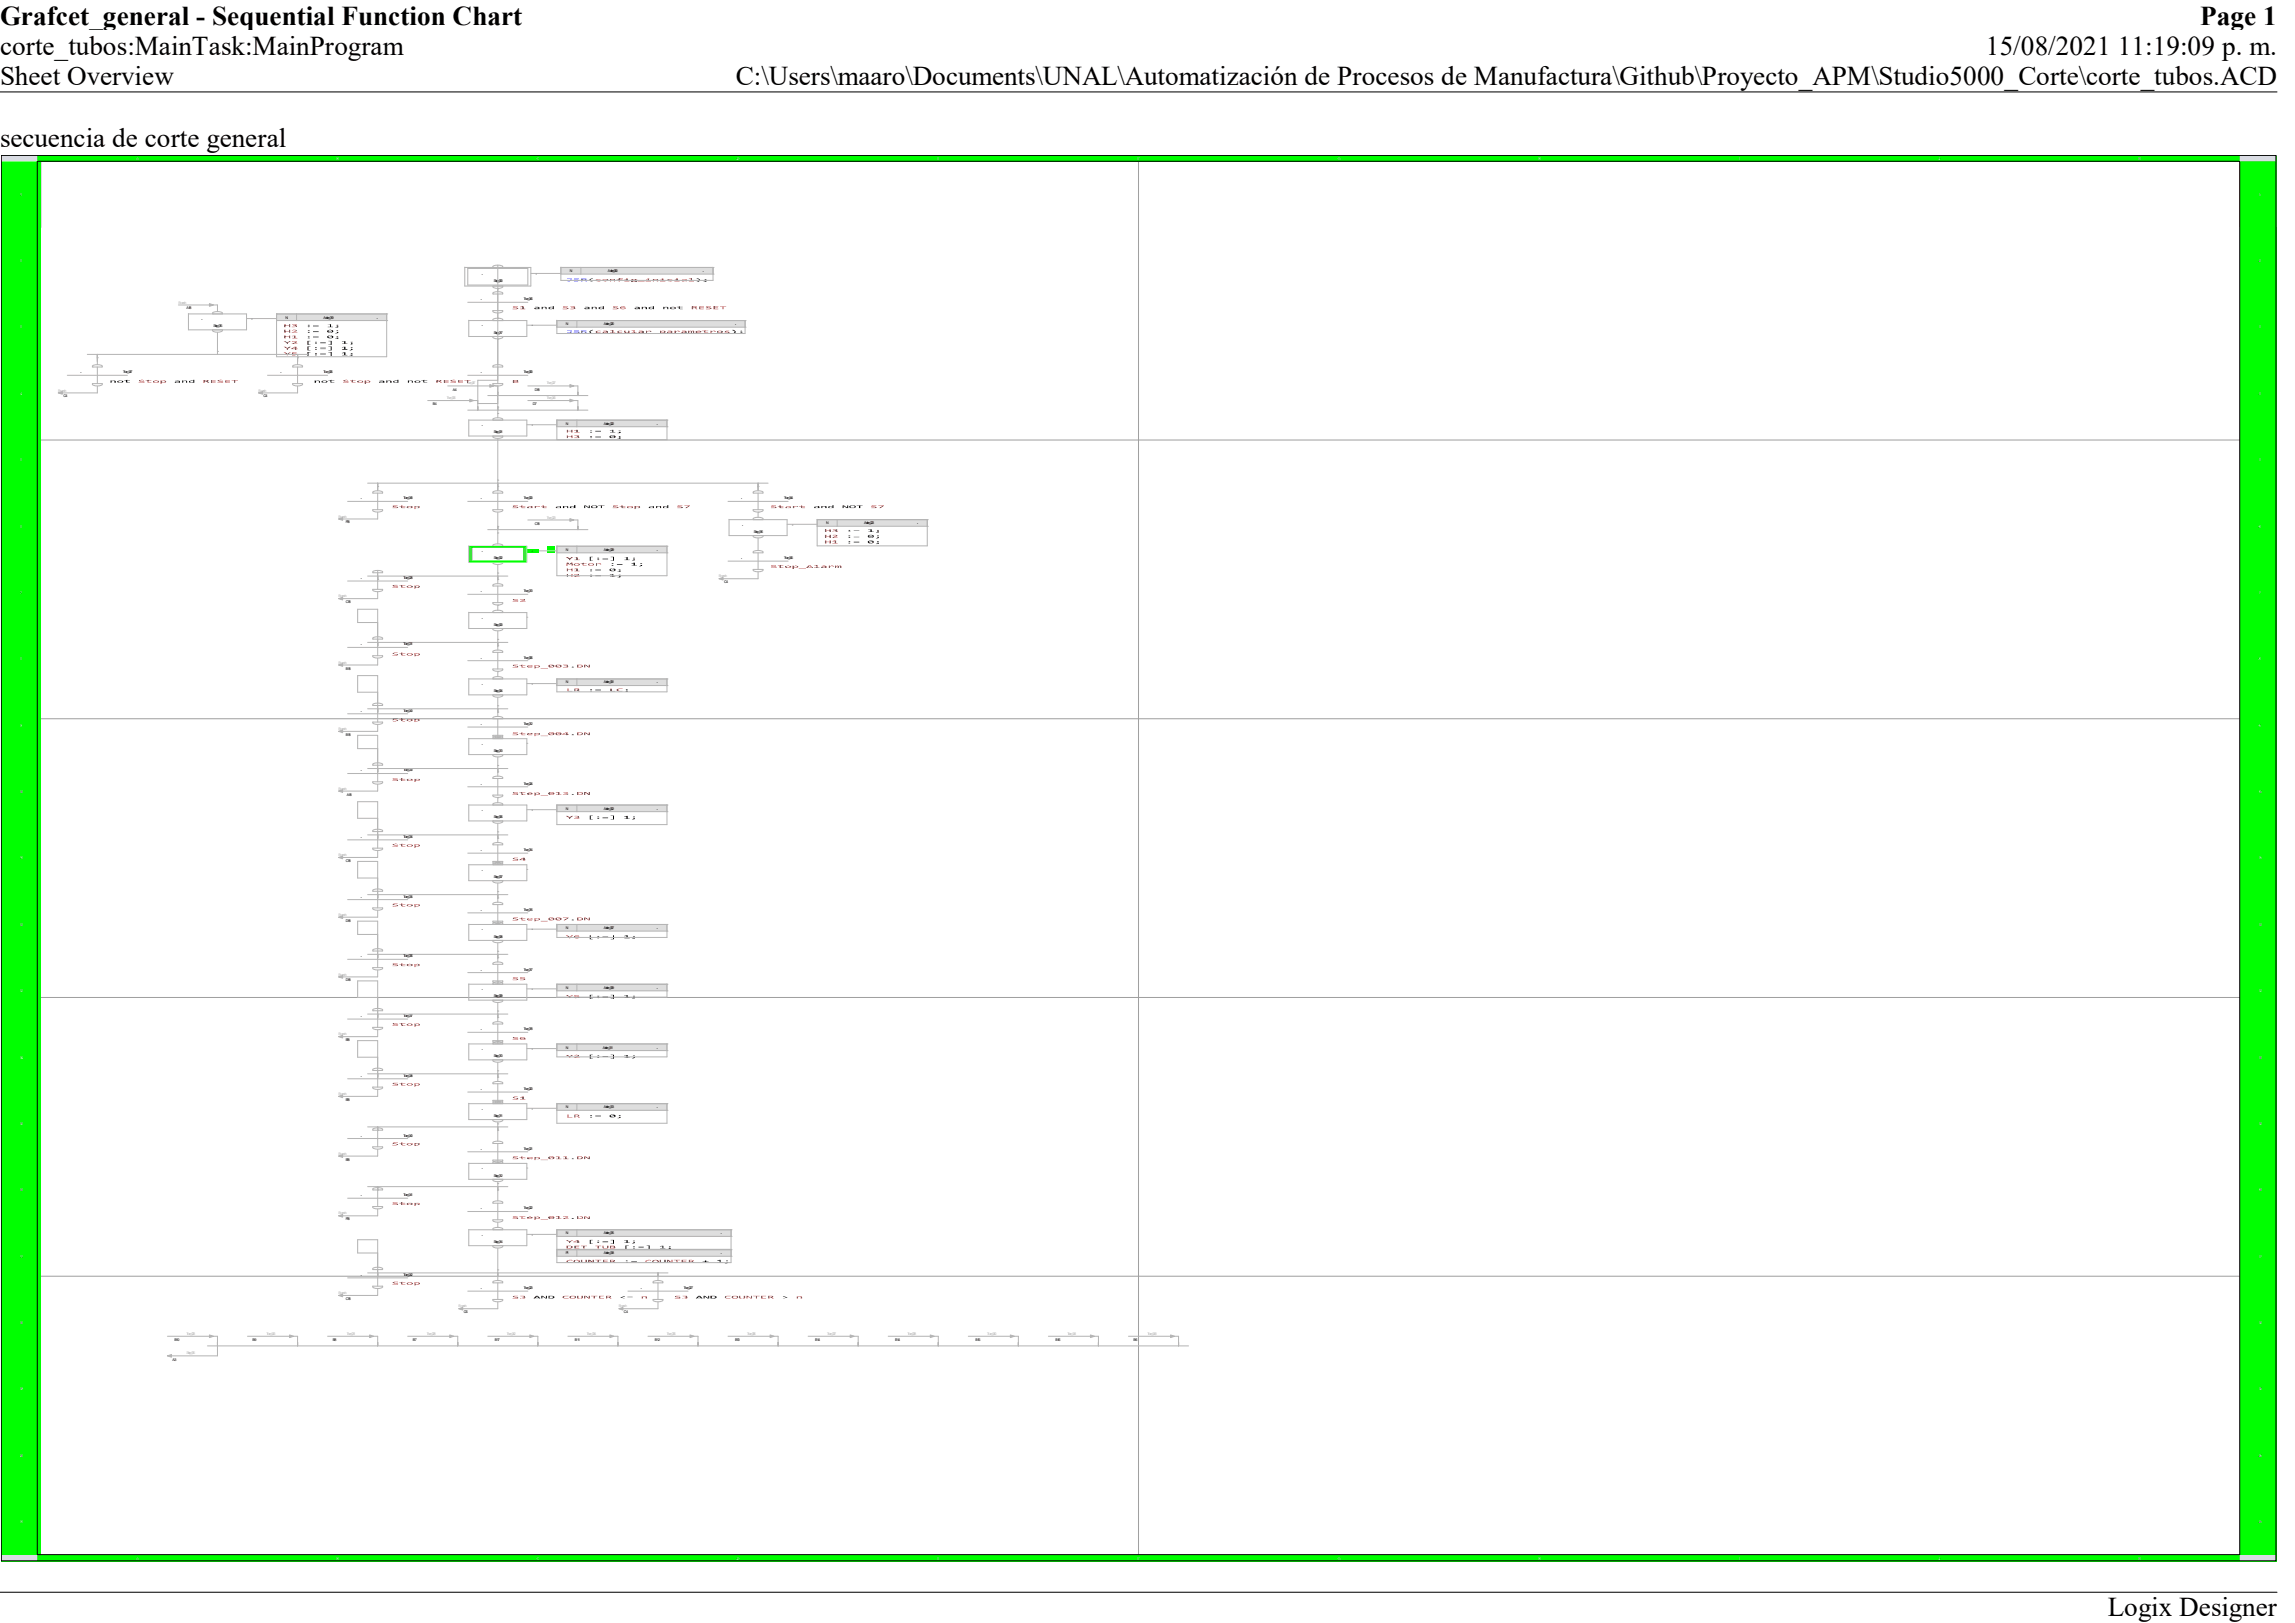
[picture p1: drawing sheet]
<svg xmlns="http://www.w3.org/2000/svg" width="297mm" height="210mm" viewBox="0 0 297 210" stroke-linecap="round" stroke-linejoin="round" font-family="sans-serif">
<defs><g id="words">
<g font-size="3.5">
<text x="0" y="3.2">Grafcet_general - Sequential Function Chart</text>
<text x="284.7" y="3.2">Page 1</text>
<text x="0" y="7.1">corte_tubos:MainTask:MainProgram</text>
<text x="0" y="11">Sheet Overview</text>
<text x="95.2" y="11">C:\Users\maaro\Documents\UNAL\Automatización de Procesos de Manufactura\Github\Proyecto_APM\Studio5000_Corte\corte_tubos.ACD</text>
<text x="257" y="7.1">15/08/2021 11:19:09 p. m.</text>
<text x="0" y="19">secuencia de corte general</text>
<text x="272.8" y="209.2">Logix Designer</text>
</g>
<g font-size=".5" fill="#a0a0a0">
<text x="17.7" y="20.7">A</text>
<text x="43.6" y="20.7">B</text>
<text x="69.5" y="20.7">C</text>
<text x="95.4" y="20.7">D</text>
<text x="121.3" y="20.7">E</text>
<text x="147.2" y="20.7">F</text>
<text x="173.1" y="20.7">G</text>
<text x="199.1" y="20.7">H</text>
<text x="225.1" y="20.7">I</text>
<text x="250.9" y="20.7">J</text>
<text x="276.8" y="20.7">K</text>
<text x="2.6" y="25.3">1</text>
<text x="292.3" y="25.3">1</text>
<text x="2.6" y="33.9">2</text>
<text x="292.3" y="33.9">2</text>
<text x="2.6" y="42.5">3</text>
<text x="292.3" y="42.5">3</text>
<text x="2.6" y="51.1">4</text>
<text x="292.3" y="51.1">4</text>
<text x="2.6" y="59.7">5</text>
<text x="292.3" y="59.7">5</text>
<text x="2.6" y="68.3">6</text>
<text x="292.3" y="68.3">6</text>
<text x="2.6" y="76.9">7</text>
<text x="292.3" y="76.9">7</text>
<text x="2.6" y="85.4">8</text>
<text x="292.3" y="85.4">8</text>
<text x="2.6" y="94">9</text>
<text x="292.3" y="94">9</text>
<text x="2.6" y="102.6">10</text>
<text x="292.3" y="102.6">10</text>
<text x="2.6" y="111.2">11</text>
<text x="292.3" y="111.2">11</text>
<text x="2.6" y="119.8">12</text>
<text x="292.3" y="119.8">12</text>
<text x="2.6" y="128.4">13</text>
<text x="292.3" y="128.4">13</text>
<text x="2.6" y="137">14</text>
<text x="292.3" y="137">14</text>
<text x="2.6" y="145.5">15</text>
<text x="292.3" y="145.5">15</text>
<text x="2.6" y="154.1">16</text>
<text x="292.3" y="154.1">16</text>
<text x="2.6" y="162.7">17</text>
<text x="292.3" y="162.7">17</text>
<text x="2.6" y="171.3">18</text>
<text x="292.3" y="171.3">18</text>
<text x="2.6" y="179.9">19</text>
<text x="292.3" y="179.9">19</text>
<text x="2.6" y="188.5">20</text>
<text x="292.3" y="188.5">20</text>
<text x="2.6" y="197.1">21</text>
<text x="292.3" y="197.1">21</text>
<text x="17.7" y="201.8">A</text>
<text x="43.6" y="201.8">B</text>
<text x="69.5" y="201.8">C</text>
<text x="95.4" y="201.8">D</text>
<text x="121.3" y="201.8">E</text>
<text x="147.2" y="201.8">F</text>
<text x="173.1" y="201.8">G</text>
<text x="199.1" y="201.8">H</text>
<text x="225.1" y="201.8">I</text>
<text x="250.9" y="201.8">J</text>
<text x="276.8" y="201.8">K</text>
</g>
<g font-size=".5">
<text x="62.4" y="35.6">.</text>
<text x="69.3" y="35.6">-</text>
<text x="73.7" y="35.2">N</text>
<text x="78.7" y="35.2">Action_000</text>
<text x="91" y="35.2">.</text>
<text x="24.1" y="40">A18</text>
<text x="26.1" y="41.4">.</text>
<text x="32.6" y="41.4">-</text>
<text x="37" y="41.2">N</text>
<text x="41.9" y="41.2">Action_019</text>
<text x="48.8" y="41.2">.</text>
<text x="62.2" y="38.9">.</text>
<text x="63.9" y="36.5">Step_000</text>
<text x="67.8" y="38.9">Tran_046</text>
<text x="27.6" y="42.3">Step_015</text>
<text x="62.4" y="42.2">.</text>
<text x="63.9" y="43.2">Step_017</text>
<text x="68.8" y="42.2">-</text>
<text x="73.2" y="42.1">N</text>
<text x="78.1" y="42.1">Action_020</text>
<text x="95.1" y="42.1">.</text>
<text x="8.2" y="51.4">C4</text>
<text x="10.4" y="48.3">.</text>
<text x="16" y="48.3">Tran_047</text>
<text x="34.1" y="51.4">C4</text>
<text x="36.3" y="48.3">.</text>
<text x="41.9" y="48.3">Tran_005</text>
<text x="56" y="52.4">B4</text>
<text x="58.6" y="50.5">A4</text>
<text x="62.2" y="48.3">.</text>
<text x="67.8" y="48.3">Tran_000</text>
<text x="69" y="52.4">D7</text>
<text x="69.2" y="50.5">D18</text>
<text x="62.4" y="55.1">.</text>
<text x="63.9" y="56.1">Step_001</text>
<text x="68.8" y="55.1">-</text>
<text x="73.2" y="54.9">N</text>
<text x="78.1" y="54.9">Action_022</text>
<text x="85" y="54.9">.</text>
<text x="46.7" y="64.6">.</text>
<text x="52.2" y="64.6">Tran_048</text>
<text x="62.2" y="64.6">.</text>
<text x="67.8" y="64.6">Tran_003</text>
<text x="95.9" y="64.6">.</text>
<text x="101.5" y="64.6">Tran_044</text>
<text x="44.7" y="67.7">F18</text>
<text x="62.4" y="71.5">.</text>
<text x="68.8" y="71.5">-</text>
<text x="69.2" y="67.9">C18</text>
<text x="73.2" y="71.3">N</text>
<text x="78.1" y="71.3">Action_029</text>
<text x="85" y="71.3">.</text>
<text x="96.1" y="68">.</text>
<text x="97.6" y="69">Step_016</text>
<text x="102.5" y="68">-</text>
<text x="106.9" y="67.9">N</text>
<text x="111.8" y="67.9">Action_023</text>
<text x="118.7" y="67.9">.</text>
<text x="46.7" y="74.9">.</text>
<text x="52.2" y="74.9">Tran_028</text>
<text x="62.2" y="76.6">.</text>
<text x="63.9" y="72.4">Step_002</text>
<text x="67.8" y="76.6">Tran_013</text>
<text x="93.7" y="75.5">C4</text>
<text x="95.9" y="72.3">.</text>
<text x="101.5" y="72.3">Tran_045</text>
<text x="44.7" y="78.1">C18</text>
<text x="46.7" y="83.5">.</text>
<text x="52.2" y="83.5">Tran_031</text>
<text x="62.4" y="80.1">.</text>
<text x="63.9" y="81">Step_003</text>
<text x="44.7" y="86.7">B18</text>
<text x="62.2" y="85.2">.</text>
<text x="62.4" y="88.6">.</text>
<text x="63.9" y="89.6">Step_004</text>
<text x="67.8" y="85.2">Tran_006</text>
<text x="68.8" y="88.6">-</text>
<text x="73.2" y="88.4">N</text>
<text x="78.1" y="88.4">Action_001</text>
<text x="85" y="88.4">.</text>
<text x="44.7" y="95.2">B18</text>
<text x="46.7" y="92.1">.</text>
<text x="52.2" y="92.1">Tran_043</text>
<text x="62.2" y="93.8">.</text>
<text x="67.8" y="93.8">Tran_012</text>
<text x="46.7" y="99.8">.</text>
<text x="52.2" y="99.8">Tran_033</text>
<text x="62.2" y="101.6">.</text>
<text x="62.4" y="96.4">.</text>
<text x="63.9" y="97.3">Step_013</text>
<text x="67.8" y="101.6">Tran_024</text>
<text x="44.9" y="103">A18</text>
<text x="62.4" y="104.9">.</text>
<text x="63.9" y="105.9">Step_006</text>
<text x="68.8" y="104.9">-</text>
<text x="73.2" y="104.8">N</text>
<text x="78.1" y="104.8">Action_002</text>
<text x="85" y="104.8">.</text>
<text x="44.7" y="111.5">C18</text>
<text x="46.7" y="108.4">.</text>
<text x="52.2" y="108.4">Tran_034</text>
<text x="62.2" y="110.2">.</text>
<text x="62.4" y="112.6">.</text>
<text x="63.9" y="113.6">Step_007</text>
<text x="67.8" y="110.2">Tran_014</text>
<text x="44.7" y="119.3">D18</text>
<text x="46.7" y="116.2">.</text>
<text x="52.2" y="116.2">Tran_035</text>
<text x="62.2" y="117.9">.</text>
<text x="67.8" y="117.9">Tran_016</text>
<text x="46.7" y="123.9">.</text>
<text x="52.2" y="123.9">Tran_036</text>
<text x="62.2" y="125.6">.</text>
<text x="62.4" y="120.4">.</text>
<text x="63.9" y="121.3">Step_008</text>
<text x="67.8" y="125.6">Tran_017</text>
<text x="68.8" y="120.4">-</text>
<text x="73.2" y="120.2">N</text>
<text x="78.1" y="120.2">Action_007</text>
<text x="85" y="120.2">.</text>
<text x="44.7" y="127">D18</text>
<text x="46.7" y="131.6">.</text>
<text x="52.2" y="131.6">Tran_037</text>
<text x="62.4" y="128.1">.</text>
<text x="63.9" y="129.1">Step_009</text>
<text x="68.8" y="128.1">-</text>
<text x="73.2" y="128">N</text>
<text x="78.1" y="128">Action_009</text>
<text x="85" y="128">.</text>
<text x="44.7" y="134.7">E18</text>
<text x="62.2" y="133.3">.</text>
<text x="62.4" y="135.8">.</text>
<text x="63.9" y="136.8">Step_010</text>
<text x="67.8" y="133.3">Tran_018</text>
<text x="68.8" y="135.8">-</text>
<text x="73.2" y="135.7">N</text>
<text x="78" y="135.7">Action_011</text>
<text x="85" y="135.7">.</text>
<text x="44.7" y="142.5">E18</text>
<text x="46.7" y="139.3">.</text>
<text x="52.2" y="139.3">Tran_038</text>
<text x="62.2" y="141.1">.</text>
<text x="62.4" y="143.6">.</text>
<text x="67.8" y="141.1">Tran_020</text>
<text x="68.8" y="143.6">-</text>
<text x="73.2" y="143.4">N</text>
<text x="78.1" y="143.4">Action_013</text>
<text x="85" y="143.4">.</text>
<text x="46.7" y="147.1">.</text>
<text x="52.2" y="147.1">Tran_040</text>
<text x="62.2" y="148.8">.</text>
<text x="63.9" y="144.5">Step_011</text>
<text x="67.8" y="148.8">Tran_021</text>
<text x="44.7" y="150.2">E18</text>
<text x="46.7" y="154.8">.</text>
<text x="52.2" y="154.8">Tran_041</text>
<text x="62.4" y="151.3">.</text>
<text x="63.9" y="152.3">Step_012</text>
<text x="44.7" y="157.9">F18</text>
<text x="62.2" y="156.5">.</text>
<text x="62.4" y="159.9">.</text>
<text x="63.9" y="160.8">Step_014</text>
<text x="67.8" y="156.5">Tran_022</text>
<text x="68.8" y="159.9">-</text>
<text x="73.2" y="159.7">N</text>
<text x="78.1" y="159.7">Action_015</text>
<text x="93.3" y="159.7">.</text>
<text x="46.7" y="165.1">.</text>
<text x="52.2" y="165.1">Tran_042</text>
<text x="62.2" y="166.8">.</text>
<text x="67.8" y="166.8">Tran_023</text>
<text x="73.2" y="162.3">P1</text>
<text x="78.1" y="162.3">Action_018</text>
<text x="82.9" y="166.8">.</text>
<text x="88.5" y="166.8">Tran_027</text>
<text x="93.3" y="162.3">.</text>
<text x="22.6" y="173.5">B10</text>
<text x="32.7" y="173.5">B9</text>
<text x="43.1" y="173.5">B8</text>
<text x="44.7" y="168.2">C18</text>
<text x="53.4" y="173.5">B7</text>
<text x="60" y="169.9">C6</text>
<text x="64.1" y="173.5">B17</text>
<text x="74.4" y="173.5">B11</text>
<text x="80.7" y="169.9">C4</text>
<text x="84.8" y="173.5">B12</text>
<text x="95.1" y="173.5">B13</text>
<text x="105.5" y="173.5">B14</text>
<text x="115.9" y="173.5">B14</text>
<text x="126.2" y="173.5">B15</text>
<text x="136.6" y="173.5">B16</text>
<text x="146.7" y="173.5">B6</text>
<text x="22.3" y="176.1">A3</text>
</g>
<g font-size=".5" fill="#b5b5b5">
<text x="23.1" y="39.3">Branch</text>
<text x="7.5" y="50.7">Branch</text>
<text x="33.4" y="50.7">Branch</text>
<text x="57.8" y="51.6">Tran_005</text>
<text x="60.4" y="49.7">Tran_047</text>
<text x="70.8" y="51.6">Tran_045</text>
<text x="70.8" y="49.7">Tran_027</text>
<text x="43.8" y="67">Branch</text>
<text x="70.8" y="67.1">Tran_023</text>
<text x="43.8" y="77.3">Branch</text>
<text x="93" y="74.7">Branch</text>
<text x="43.8" y="85.9">Branch</text>
<text x="43.8" y="94.4">Branch</text>
<text x="43.8" y="102.2">Branch</text>
<text x="43.8" y="110.8">Branch</text>
<text x="43.8" y="118.5">Branch</text>
<text x="43.8" y="126.2">Branch</text>
<text x="43.8" y="134">Branch</text>
<text x="43.8" y="141.7">Branch</text>
<text x="43.8" y="149.4">Branch</text>
<text x="43.8" y="157.1">Branch</text>
<text x="43.8" y="167.5">Branch</text>
<text x="24.1" y="172.7">Tran_033</text>
<text x="34.5" y="172.7">Tran_043</text>
<text x="44.9" y="172.7">Tran_031</text>
<text x="55.2" y="172.7">Tran_028</text>
<text x="59.4" y="169.2">Branch</text>
<text x="65.6" y="172.7">Tran_042</text>
<text x="75.9" y="172.7">Tran_034</text>
<text x="80.1" y="169.2">Branch</text>
<text x="86.3" y="172.7">Tran_035</text>
<text x="96.7" y="172.7">Tran_036</text>
<text x="107.1" y="172.7">Tran_037</text>
<text x="117.4" y="172.7">Tran_038</text>
<text x="127.8" y="172.7">Tran_040</text>
<text x="138.1" y="172.7">Tran_041</text>
<text x="148.5" y="172.7">Tran_048</text>
<text x="24.1" y="175.3">Step_015</text>
</g>
</g></defs>
<path d="M0 11.9h294.7" fill="none" stroke="#000" stroke-width=".13"/>
<path d="M272.8 206h21.9v4h-21.9z" fill="#fff"/>
<path d="M0 206h294.7" fill="none" stroke="#000" stroke-width=".13"/>
<path d="M147.3 20.9v180.3M4.8 56.9h285.1M4.8 93h285.1M4.8 129.1h285.1M4.8 165.1h285.1" fill="none" stroke="#a0a0a0" stroke-width=".13"/>
<path d="M47.6 108h18.1M48.9 108v.5M64.4 107.6v.9M48.2 138.5h1.3M49.5 138.5v-.1a1.18 1.18 0 0 0-1.3 0l.1 .1" fill="none" stroke="#b5b5b5" stroke-width=".13"/>
<path d="M50.8 140.2l.1-.1h.6l-.5 .1 .4 .1 .1 .1-.7 .1 .6-.1zM51.7 140.2h.2v-.1l.6 .1-.4 .1a.25 .25 0 0 0 .4 .1l-.1 .1a.35 .35 0 0 1-.5-.2zM52.8 140.3a.28 .28 0 0 0 .5 0zM52.7 140.3l.6-.1 .1 .1a.6 .6 0 0 1-.8 0zM53.8 140.3v.1h.4a.23 .23 0 0 0-.4-.1zM53.6 140.2h.6l.1 .2-.5 .1v.1h-.2z" fill="#a31515"/>
<path d="M64.4 62.5v.9M98.1 62.5v.9M63.8 100.7h1.3M65 100.7l.1-.1a1.18 1.18 0 0 0-1.3 0l.1 .1M45 139.6h7.8M48.9 138.5v2.2M48.2 140.7h1.3M48.3 140.7l-.1 .1a1.09 1.09 0 0 0 1.3 0v-.1" fill="none" stroke="#b5b5b5" stroke-width=".13"/>
<path d="M66.4 102.5h.6l-.5 .1 .6 .2-.8 .1v-.1h.6l-.5-.1zM67.2 102.6h.3v-.1l.5 .1h-.4a.25 .25 0 0 0 .4 .2l-.1 .1a.31 .31 0 0 1-.4-.3zM68.4 102.7h.4l-.1-.1zM68.3 102.6h.4l.2 .1h-.5l.5 .1-.3 .1a.29 .29 0 0 1-.4-.2zM69.3 102.7v.1h.4a.18 .18 0 0 0-.1-.2 .18 .18 0 0 0-.3 .1zM69.2 102.6h.6a.12 .12 0 0 1 .1 .2 .12 .12 0 0 1-.2 0l-.5 .2zM70 102.9l.9 .1zM71.1 102.7a.28 .28 0 0 0 .5 0zM71.2 102.6l-.1 .1 .4-.1-.1-.1zM71 102.6a.48 .48 0 0 1 .7 .1 .48 .48 0 0 1-.7-.1zM71.9 102.6l.5-.1v.3l.2 .1h-.6l.2-.1v-.2zM72.9 102.5h.6l-.2 .2h.2v.1l-.6 .1 .5-.2h-.4l.4-.1z" fill="#a31515"/>
<path d="M74 102.8h.3l-.3 .1z" fill="#000"/>
<path d="M74.8 102.5v.3h.5a.2 .2 0 0 0-.1-.3 .2 .2 0 0 0-.2 0zM74.7 102.5h.6l.1 .2-.3 .2h-.4zM75.6 102.5h.2l.4 .3v-.3h.1v.4h-.1l-.5-.3v.3h-.1z" fill="#a31515"/>
<path d="M60.5 101.8h7.8M63.8 102.9h1.3M63.8 117.1h1.3M63.8 102.9v.1a1.09 1.09 0 0 0 1.3 0l-.1-.1M64.4 100.7v2.2M65 117l.1-.1a1.18 1.18 0 0 0-1.3 0l.1 .1M47.6 145.8h18.1M48.9 145.8v.5M64.4 145.4v.9" fill="none" stroke="#b5b5b5" stroke-width=".13"/>
<path d="M66.4 118.8l.6-.1-.5 .1 .5 .1 .1 .1-.8 .1 .6-.1-.5-.1zM67.2 118.8h.3v-.1l.5 .1-.4 .1a.25 .25 0 0 0 .4 .1l-.5 .1v-.2zM68.4 118.9h.4l-.2-.1zM68.2 118.9l.2-.1 .5 .1v.1h-.5l.5 .1h-.6zM69.3 118.9v.1h.4a.21 .21 0 0 0-.2-.2 .21 .21 0 0 0-.2 .1zM69.2 118.8h.6a.14 .14 0 0 1 .1 .2 .14 .14 0 0 1-.2 .1h-.4v.1h-.1zM70 119.2h.9zM71.1 119h.1a.25 .25 0 0 0 .4-.1zM71.2 118.8l-.1 .2 .4-.2zM71 118.8l.4-.1a.22 .22 0 0 1 .4 .2 .22 .22 0 0 1-.4 .2h-.2a.18 .18 0 0 1-.2-.1 .18 .18 0 0 1 0-.2zM72.1 119a.25 .25 0 0 0 .4-.1zM72.1 118.8v.2l.4-.2zM71.9 118.8l.5-.1a.2 .2 0 0 1 .3 .2 .2 .2 0 0 1-.3 .2h-.4l-.1-.1zM72.9 118.7l.7 .1-.5 .3h-.2l.5-.3z" fill="#a31515"/>
<path d="M74 119h.2l.1 .1z" fill="#000"/>
<path d="M74.8 118.8v.2h.5a.18 .18 0 0 0-.1-.2 .18 .18 0 0 0-.2 0zM74.7 118.7l.6 .1 .1 .2-.2 .1h-.5zM75.6 118.7h.2l.4 .3v-.3h.1v.4h-.1l-.5-.3v.3h-.1z" fill="#a31515"/>
<path d="M60.5 118.1h7.8M63.8 119.2h1.3M63.8 119.2v.1a1.09 1.09 0 0 0 1.3 0l-.1-.1M64.4 117.1v2.1" fill="none" stroke="#b5b5b5" stroke-width=".13"/>
<path d="M72.1 142.8h2.6v.9h-2.6z" fill="#dedede"/>
<path d="M74.7 142.8h-2.6v.9h2.6" fill="none" stroke="#b5b5b5" stroke-width=".13"/>
<path d="M74.7 142.8h11.6v.9h-11.6z" fill="#dedede"/>
<path d="M86.3 142.8h.1M86.3 143.7h.1M86.3 142.8h-11.6v.9h11.6M86.3 142.8v.9" fill="none" stroke="#b5b5b5" stroke-width=".13"/>
<path d="M73.4 144.2h.2v.4h.5h-.7zM74.5 144.3v.1h.3v-.1zM74.3 144.2l.6 .1 .1 .1h-.3l.4 .2h-.2l-.2-.2h-.2v.2h-.2z" fill="#a31515"/>
<g fill="#000">
<path d="M76.4 144.5l.2 .1h-.1zM76.4 144.3l.2 .1h-.2zM77 144.5h.8zM77 144.4h.8z"/>
<path d="M79 144.5a.28 .28 0 0 0 .5-.1zM79.1 144.3l-.1 .1 .5-.1zM78.9 144.3l.5-.1a.19 .19 0 0 1 .2 .1 .19 .19 0 0 1 0 .2l-.5 .1a.16 .16 0 0 1-.2-.1 .16 .16 0 0 1 0-.2z"/>
<path d="M79.9 144.7h.2v-.2l.2 .1-.2 .1zM80.1 144.3h.2v.1h-.2z"/>
</g>
<path d="M60.7 142.8v2.1h7.5v-2.1h-7.5M63.8 144.9v.1a1.09 1.09 0 0 0 1.3 0l-.1-.1M65 142.8l.1-.1a1.18 1.18 0 0 0-1.3 0l.1 .1M68.2 143.4h3.9M72.1 142.8v2.5h14.2v-2.5h-14.2" fill="none" stroke="#b5b5b5" stroke-width=".13"/>
<path d="M72.1 41.5h2.6v.8h-2.6z" fill="#dedede"/>
<path d="M74.7 41.5h-2.6v.8h2.6" fill="none" stroke="#b5b5b5" stroke-width=".13"/>
<path d="M74.7 41.5h21.7v.8h-21.7z" fill="#dedede"/>
<path d="M96.4 41.5h.1M96.4 42.3h.1M96.4 41.5h-21.7v.8h21.7M96.4 41.5v.8" fill="none" stroke="#b5b5b5" stroke-width=".13"/>
<path d="M73.4 42.7h.6v.3l-.6 .1v-.1h.4v-.2zM74.3 42.8l.6-.1v.1h-.5l.6 .2-.7 .1 .5-.1zM75.4 42.8v.1l.3-.1zM75.2 42.7l.6 .1h.1l-.3 .1 .4 .2-.4-.2h-.2v.2h-.2z" fill="#00f"/>
<path d="M76.3 42.9l.4-.2h.1l-.4 .2 .4 .3a.38 .38 0 0 1-.5-.3z" fill="#000"/>
<path d="M77.1 42.9l.6-.1v.1l-.3-.1-.2 .2 .5 .1h-.5zM78.2 43v.1l.3-.1zM78.1 42.8h.6v.3h-.6l-.1-.1 .5-.1zM79 42.7h.4v.4h.2h-.6h.2v-.3zM79.9 42.9l.6-.1v.1l-.3-.1-.2 .2 .5 .1a.5 .5 0 0 1-.6-.2zM80.8 42.8h.1v.2l.2 .1 .2-.1v-.2h.1v.3l-.6-.1zM81.7 42.7h.4v.4h.3h-.7h.3v-.3zM82.8 43v.1l.3-.1zM82.7 42.8h.6v.3h-.6l-.1-.1 .5-.1zM83.6 42.8h.1v.1a.41 .41 0 0 1 .6 0l-.4-.1-.2 .1v.2h-.1zM84.4 43.2h.9zM85.6 42.9v.2l.3-.1a.16 .16 0 0 0-.1-.2 .16 .16 0 0 0-.2 .1zM85.4 42.8l.7 .1a.12 .12 0 0 1 0 .1 .12 .12 0 0 1-.1 .1l-.6 .1zM86.5 43v.1l.4-.1zM86.4 42.8h.6v.3h-.6l-.1-.1 .6-.1zM87.3 42.8h.2v.1a.36 .36 0 0 1 .5 0l-.4-.1-.1 .1v.2h-.2zM88.4 43l-.1 .1 .4-.1zM88.3 42.8h.6v.3h-.7v-.1l.5-.1zM89.1 42.8h.1v.1l.1-.1 .2 .1 .3-.1v.3h-.1v-.3l-.1 .1-.1 .2h-.1v-.3l-.2 .1v.2h-.1zM90.2 42.9h.4l-.1-.1zM90 42.9a.49 .49 0 0 1 .8 .1h-.6l.5 .1h-.4a.16 .16 0 0 1-.2 0 .16 .16 0 0 1-.1-.2zM90.9 42.8l.4-.1v.1h.4h-.4v.3h.4h-.1a.32 .32 0 0 1-.5-.3zM91.9 42.8h.2v.1a.41 .41 0 0 1 .5 0l-.3-.1-.2 .1v.2h-.2zM93 42.9h-.1a.27 .27 0 0 0 .5 0l-.1-.1zM92.8 42.9l.5-.1 .3 .1a.51 .51 0 0 1-.8 0zM93.8 42.8h.6l-.5 .1 .5 .1v.1h-.6l.5-.1-.5-.1z" fill="#a31515"/>
<path d="M94.7 42.7h.2l.3 .1a.28 .28 0 0 1-.1 .4 .28 .28 0 0 1-.4 0l.4-.3zM95.7 43.1h.2l-.1-.1a.12 .12 0 0 1 .2 0 .12 .12 0 0 1 0 .1zM95.8 42.8h.2a.1 .1 0 0 1-.1 .1 .1 .1 0 0 1-.1-.1z" fill="#000"/>
<path d="M60.7 41.4v2.1h7.5v-2h-7.5M63.8 43.5v.1a1.09 1.09 0 0 0 1.3 0l-.1-.1M65 41.5l.1-.1a1.18 1.18 0 0 0-1.3 0l.1 .1M68.2 42.1h3.9M72.1 41.4v1.8h24.3v-1.7h-24.3" fill="none" stroke="#b5b5b5" stroke-width=".13"/>
<path d="M72.1 119.6h2.6v.9h-2.6z" fill="#dedede"/>
<path d="M74.7 119.6h-2.6v.9h2.6" fill="none" stroke="#b5b5b5" stroke-width=".13"/>
<path d="M74.7 119.6h11.6v.9h-11.6z" fill="#dedede"/>
<path d="M86.3 119.6h.1M86.3 119.6h-11.6v.9h11.6M86.3 119.6v.9M86.3 120.5h.1" fill="none" stroke="#b5b5b5" stroke-width=".13"/>
<path d="M73.2 121h.2l.3 .2 .3-.2h.2l-.4 .3v.1h-.1v-.1zM74.4 121.2a.31 .31 0 0 0 .5 .1zM74.3 121.2l.6-.2-.5 .2h.6a.46 .46 0 0 1-.7 0z" fill="#a31515"/>
<g fill="#000">
<path d="M80.8 121.1l.4-.1v.4h.3h-.7h.3v-.3z"/>
<path d="M76.3 121h.4h-.2v.5h.2h-.4zM77.3 121.3l.3 .1h-.3zM77.3 121.2l.2-.1 .1 .1zM78 121.3h.7zM78 121.2h.7zM79 121h.5v.5h-.5h.3v-.5z"/>
<path d="M81.8 121.5h.2v-.2h.2l-.1 .1zM81.9 121.2l.2-.1 .1 .1z"/>
</g>
<path d="M60.7 119.6v2.1h7.5v-2.1h-7.5M65 119.6l.1-.1a1.18 1.18 0 0 0-1.3 0l.1 .1M72.1 119.6v1.7h14.2v-1.7h-14.2M63.8 121.7v.1a1.09 1.09 0 0 0 1.3 0l-.1-.1M68.2 120.2h3.9M48.2 154h1.3M49.5 154v-.1a1.18 1.18 0 0 0-1.3 0l.1 .1" fill="none" stroke="#b5b5b5" stroke-width=".13"/>
<path d="M50.8 155.6h.7l-.5 .1 .5 .2h-.7l.6-.1-.5-.1zM51.7 155.7h.2v-.1l.6 .1h-.4a.25 .25 0 0 0 .4 .2h-.5l-.1-.2zM52.8 155.7a.24 .24 0 0 0 .2 .2 .24 .24 0 0 0 .3-.1l-.1-.1zM52.7 155.7h.5l.2 .1a.62 .62 0 0 1-.8 0zM53.8 155.7a.19 .19 0 0 0 .2 .2 .19 .19 0 0 0 .1-.2zM53.6 155.7h.6h.1a.27 .27 0 0 1-.4 .2l-.3 .1z" fill="#a31515"/>
<path d="M63.8 109.3h1.3M65 109.3l.1-.1a1.18 1.18 0 0 0-1.3 0l.1 .1M45 155.1h7.8M48.2 156.1h1.3M48.3 156.1l-.1 .1a1.09 1.09 0 0 0 1.3 0v-.1M48.9 154v2.1" fill="none" stroke="#b5b5b5" stroke-width=".13"/>
<path d="M66.4 111h.6l-.5 .1 .6 .1v.1h-.8h.6l-.4-.1zM67.4 111.3h.3v-.3zM67.2 111.3l.5-.3h.2v.3h.2l-.4 .1v-.1z" fill="#a31515"/>
<path d="M63.8 47.5h1.3M65 47.5l.1-.1a1.18 1.18 0 0 0-1.3 0l.1 .1M60.5 110.4h7.8M63.8 111.5h1.3M63.8 111.5v.1a1.09 1.09 0 0 0 1.3 0l-.1-.1M64.4 109.3v2.2" fill="none" stroke="#b5b5b5" stroke-width=".13"/>
<path d="M66.5 49.4v.1l.4-.1zM66.5 49.2v.1h.4zM66.4 49.2h.6v.1h-.1l.2 .1-.7 .1z" fill="#a31515"/>
<path d="M60.5 48.6h7.8M63.8 49.6h1.3M63.8 49.6v.1a1.09 1.09 0 0 0 1.3 0l-.1-.1M64.4 47.5v2.1M48.2 99h1.3M49.5 99v-.1a1.18 1.18 0 0 0-1.3 0l.1 .1" fill="none" stroke="#b5b5b5" stroke-width=".13"/>
<path d="M50.8 100.8l.1-.1h.6l-.5 .1 .4 .1 .1 .1h-.7h.6zM51.7 100.8h.2v-.1l.6 .1h-.4a.25 .25 0 0 0 .4 .2h-.1a.35 .35 0 0 1-.5-.2zM52.8 100.8v.1a.28 .28 0 0 0 .5 0zM52.7 100.8h.7a.33 .33 0 0 1-.5 .2h-.2l-.1-.1zM53.8 100.9v.1h.4a.22 .22 0 0 0-.2-.2 .22 .22 0 0 0-.2 .1zM53.6 100.8h.5a.16 .16 0 0 1 .1 0 .16 .16 0 0 1 .1 .2h-.5v.2h-.2z" fill="#a31515"/>
<path d="M48.9 99v2.2M45 100.1h7.8M48.2 101.2h1.3M48.3 101.2l-.1 .1a1.09 1.09 0 0 0 1.3 0v-.1M47.6 153.5h18.1M48.9 153.5v.5M64.4 153.1v.9M84.5 166h1.3M85.7 166l.1-.1a1.18 1.18 0 0 0-1.3 0l.1 .1" fill="none" stroke="#b5b5b5" stroke-width=".13"/>
<path d="M87.4 167.7h.6l-.5 .1 .6 .1v.1h-.8l.6-.1h-.5zM88.3 167.7h.6v.1l-.2 .1 .3 .1h-.7h.5v-.1h-.4l.4-.2z" fill="#a31515"/>
<path d="M90.5 167.7l-.2 .2h.4zM90 168l.4-.3h.2l.3 .3zM91.1 167.7h.1l.5 .3v-.3h.1v.3h-.2l-.4-.3v.3h-.1zM92.1 167.7v.3l.5-.1-.1-.2zM91.9 167.7h.6l.3 .2-.3 .1h-.6z" fill="#000"/>
<path d="M93.9 167.8l.6-.1h-.4a.15 .15 0 0 0-.1 .1 .15 .15 0 0 0 0 .2h.5a.56 .56 0 0 1-.7-.2zM94.9 167.8a.28 .28 0 0 0 .2 .2 .28 .28 0 0 0 .3-.1l-.1-.2zM94.7 167.8l.5-.1a.19 .19 0 0 1 .3 .1 .19 .19 0 0 1-.2 .2h-.2a.24 .24 0 0 1-.3 0 .24 .24 0 0 1-.1-.2zM95.7 167.7h.1v.3h.5v-.3h.1v.2a.74 .74 0 0 1-.7 0zM96.6 167.7h.2l.4 .3v-.3h.1v.3h-.1l-.5-.3v.3h-.1zM97.5 167.7h.8h-.3v.3h-.2v-.3zM98.5 167.7h.6h-.4v.2h.4h-.4v.1h.4h-.6zM99.6 167.7v.2l.3-.1v-.1zM99.4 167.7h.6v.2h-.2l.4 .1-.4-.1h-.2v.1h-.2z" fill="#a31515"/>
<path d="M101.3 167.8l.6 .1-.6 .1 .5-.1z" fill="#000"/>
<path d="M103.1 167.8h.3a.28 .28 0 0 1 .4 .2h-.2v-.2h-.3v.2h-.2z" fill="#a31515"/>
<path d="M48.2 91.3h1.3M49.5 91.3v-.1a1.18 1.18 0 0 0-1.3 0l.1 .1M81.3 167.1h7.7M84.5 168.1h1.3M84.6 168.2h-.1a1.09 1.09 0 0 0 1.3 0M85.2 166v2.1" fill="none" stroke="#b5b5b5" stroke-width=".13"/>
<path d="M50.8 93h.7h-.5l.5 .2v.1h-.6h-.1h.4l.2-.1zM51.7 93h.2h.6l-.4 .1a.22 .22 0 0 0 .1 .2 .22 .22 0 0 0 .3 0h-.1a.34 .34 0 0 1-.5-.2zM52.8 93.1a.23 .23 0 0 0 .2 .2 .23 .23 0 0 0 .2-.2zM52.7 93.1l.5-.1 .2 .2a.49 .49 0 0 1-.8 0zM53.8 93.1a.22 .22 0 0 0 .2 .2 .22 .22 0 0 0 .2-.2zM53.6 93l.7 .1a.3 .3 0 0 1-.4 .2h-.1v.1h-.2z" fill="#a31515"/>
<path d="M45 92.4h7.8M48.2 93.4h1.3M48.3 93.4l-.1 .1a1.09 1.09 0 0 0 1.3 0v-.1M48.9 91.3v2.1" fill="none" stroke="#b5b5b5" stroke-width=".13"/>
<path d="M72.1 127.3h2.6v.9h-2.6z" fill="#dedede"/>
<path d="M74.7 127.4h-2.6v.8h2.6" fill="none" stroke="#b5b5b5" stroke-width=".13"/>
<path d="M74.7 127.3h11.6v.9h-11.6z" fill="#dedede"/>
<path d="M86.3 127.4h.1M86.3 128.2h.1M86.3 127.4h-11.6v.8h11.6M86.3 127.4v.8" fill="none" stroke="#b5b5b5" stroke-width=".13"/>
<path d="M73.2 128.8h.2l.3 .1 .5-.1-.4 .2v.1h-.1v-.1zM74.3 128.8h.6h-.4v.1l.4 .1 .1 .1-.6 .1-.1-.1 .5-.1-.5-.1z" fill="#a31515"/>
<g fill="#000">
<path d="M80.8 128.8h.4v.3h.3h-.7h.3v-.3z"/>
<path d="M76.3 128.7h.4l-.2 .1v.4h.2h-.4zM77.3 129.1h.3zM77.3 128.9h.3h-.3zM78 129l.7 .1zM78 128.9h.7zM79 128.7h.5v.5h-.5h.3v-.4z"/>
<path d="M81.8 129.2h.2l-.1-.1a.11 .11 0 0 1 .2-.1 .11 .11 0 0 1 0 .2zM81.9 128.9h.3h-.2z"/>
</g>
<path d="M60.7 127.3v2.1h7.5v-2h-7.5M63.8 124.8h1.3M63.8 129.4v.1a1.09 1.09 0 0 0 1.3 0l-.1-.1M65 127.3l.1-.1a1.18 1.18 0 0 0-1.3 0l.1 .1M65 124.8l.1-.1a1.18 1.18 0 0 0-1.3 0l.1 .1M68.2 128h3.9M72.1 127.3v1.7h14.2v-1.6h-14.2" fill="none" stroke="#b5b5b5" stroke-width=".13"/>
<path d="M66.4 126.5l.6-.1-.5 .2h.4l.2 .1-.7 .1-.1-.1h.6l-.5-.1zM67.4 126.4h.5l-.4 .1v.1h.4l.1 .1-.3 .1h-.4l.5-.1h-.4z" fill="#a31515"/>
<path d="M60.5 125.9h7.8M63.8 126.9h1.3M63.8 126.9v.1a1.09 1.09 0 0 0 1.3 0l-.1-.1M64.4 124.8v2.1M63.8 148h1.3M65 147.9h.1a1.18 1.18 0 0 0-1.3 0l.1 .1" fill="none" stroke="#b5b5b5" stroke-width=".13"/>
<path d="M66.4 149.7l.6-.1-.5 .1 .6 .2-.8 .1 .6-.1-.4-.1zM67.2 149.7h.3v-.1l.5 .1-.4 .1a.23 .23 0 0 0 .1 .2 .23 .23 0 0 0 .3-.1l-.5 .1v-.2zM68.4 149.8l.4 .1-.1-.1zM68.3 149.8l.4-.1 .2 .1v.1h-.5h.5l-.3 .1a.25 .25 0 0 1-.4-.2zM69.3 149.8a.21 .21 0 0 0 .2 .2 .21 .21 0 0 0 .2-.2zM69.2 149.7l.6 .1a.11 .11 0 0 1 .1 .1 .11 .11 0 0 1-.1 .1h-.5v.1h-.1zM70 150.1h.9zM71.1 149.9a.28 .28 0 0 0 .5-.1zM71.1 149.7v.2l.4-.2zM71 149.7l.4-.1a.22 .22 0 0 1 .4 .2 .22 .22 0 0 1-.4 .2h-.1a.2 .2 0 0 1-.3 0 .2 .2 0 0 1 0-.3zM71.9 149.7l.5-.1v.3l.2 .1h-.6l.2-.1v-.2zM72.9 149.7l.4-.1v.3l.3 .1h-.7l.3-.1v-.2z" fill="#a31515"/>
<path d="M74 149.9h.2l.1 .1z" fill="#000"/>
<path d="M74.8 149.7v.2h.5a.19 .19 0 0 0-.1-.2 .19 .19 0 0 0-.2 0zM74.7 149.6l.6 .1 .1 .2-.2 .1h-.5zM75.6 149.6h.2l.4 .3v-.3h.1v.4h-.1l-.5-.3v.3h-.1z" fill="#a31515"/>
<path d="M60.5 149h7.8M63.8 150.1h1.3M63.8 140.2h1.3M63.8 150.1v.1a1.09 1.09 0 0 0 1.3 0l-.1-.1M64.4 148v2.1M65 140.2l.1-.1a1.18 1.18 0 0 0-1.3 0l.1 .1M47.6 164.7h38.8M48.9 164.7v.5M64.4 164.3v.9M85.2 164.7v.5" fill="none" stroke="#b5b5b5" stroke-width=".13"/>
<path d="M66.4 141.9h.6v.1h-.5l.5 .1 .1 .1-.8 .1 .6-.1-.5-.1zM67.3 142l.5-.1v.3l.2 .1h-.7l.3-.1v-.2z" fill="#a31515"/>
<path d="M60.5 53.1h15.6M61.8 52.6v.5M64.4 52.6v.9M74.8 52.6v.5M48.2 130.8h1.3M49.5 130.8v-.1a1.18 1.18 0 0 0-1.3 0l.1 .1M60.5 141.3h7.8M63.8 142.4h1.3M63.8 142.4v.1a1.09 1.09 0 0 0 1.3 0l-.1-.1M64.4 140.2v2.2" fill="none" stroke="#b5b5b5" stroke-width=".13"/>
<path d="M50.8 132.5l.7-.1h-.5v.1l.5 .1a.57 .57 0 0 1-.7 .1h.4l.2-.1zM51.7 132.5h.2v-.1l.6 .1h-.4a.25 .25 0 0 0 .4 .2l-.1 .1a.34 .34 0 0 1-.5-.3zM52.8 132.5a.24 .24 0 0 0 .2 .2 .24 .24 0 0 0 .3-.2zM52.7 132.5h.2h.5a.16 .16 0 0 1-.1 .2 .16 .16 0 0 1-.1 .1h-.3a.16 .16 0 0 1-.2-.1 .16 .16 0 0 1 0-.2zM53.8 132.5v.2h.3a.14 .14 0 0 0-.1-.2 .14 .14 0 0 0-.2 0zM53.6 132.5h.7a.14 .14 0 0 1 0 .2 .14 .14 0 0 1-.2 0l-.5 .1z" fill="#a31515"/>
<path d="M47.6 74.5h18.1M48.9 74.5v.5M64.4 74.1v.9M45 131.9h7.8M48.2 132.9h1.3M48.3 132.9l-.1 .1a1.09 1.09 0 0 0 1.3 0v-.1M48.9 130.8v2.1" fill="none" stroke="#b5b5b5" stroke-width=".13"/>
<path d="M72.1 135.1h2.6v.8h-2.6z" fill="#dedede"/>
<path d="M74.7 135.1h-2.6v.8h2.6" fill="none" stroke="#b5b5b5" stroke-width=".13"/>
<path d="M74.7 135.1h11.6v.8h-11.6z" fill="#dedede"/>
<path d="M86.3 135.1h.1M86.3 135.9h.1M86.3 135.1h-11.6v.8h11.6M86.3 135.1v.8" fill="none" stroke="#b5b5b5" stroke-width=".13"/>
<path d="M73.2 136.5h.2l.3 .2 .5-.2-.4 .2v.2h-.1v-.2zM74.3 136.6l.3-.1h.3v.2l-.4 .1 .5 .1h-.7l.5-.2v-.1l-.2-.1z" fill="#a31515"/>
<g fill="#000">
<path d="M80.8 136.6l.4-.1v.3l.3 .1h-.7l.3-.1v-.2z"/>
<path d="M76.3 136.5h.4h-.2v.4l.2 .1h-.4zM77.3 136.8l.3 .1h-.3zM77.3 136.6l.3 .1zM78 136.7l.7 .1zM78 136.7h.7zM79 136.5h.5v.5h-.5l.3-.1v-.4z"/>
<path d="M81.8 136.9h.2v-.1h.2v.1zM81.9 136.6l.3 .1z"/>
</g>
<path d="M47.6 131.2h18.1M48.9 131.2v.5M60.7 135v2.1h7.5v-2h-7.5M63.8 137.2a1.09 1.09 0 0 0 1.3 0h-.1M64.4 130.8v.9M65 135.1l.1-.1a1.18 1.18 0 0 0-1.3 0l.1 .1M68.2 135.7h3.9M72.1 135v1.8h14.2v-1.7h-14.2" fill="none" stroke="#b5b5b5" stroke-width=".13"/>
<path d="M105.7 67.2h2.6v.9h-2.6z" fill="#dedede"/>
<path d="M108.3 67.2h-2.5v.9h2.5" fill="none" stroke="#b5b5b5" stroke-width=".13"/>
<path d="M108.3 67.2h11.7v.9h-11.7z" fill="#dedede"/>
<path d="M120 67.2h.1M120 68.1h.1M120 67.2h-11.7v.9h11.7M120 67.2v.9" fill="none" stroke="#b5b5b5" stroke-width=".13"/>
<path d="M106.8 68.5h.1v.2h.5v-.2h.1v.3h-.1v-.1h-.5v.1h-.1zM107.8 68.5h.5l.1 .1-.2 .1 .2 .1h-.7h.5v-.1h-.3l.3-.1z" fill="#a31515"/>
<g fill="#000">
<path d="M112.4 68.5h.4v.3h.3h-.7h.2v-.3z"/>
<path d="M109.8 68.8h.3zM109.8 68.6h.3l-.2 .1zM110.5 68.7h.7zM110.5 68.6l.7 .1z"/>
<path d="M113.4 68.9h.2l-.1-.1a.1 .1 0 0 1 .1-.1 .1 .1 0 0 1 .1 .1 .1 .1 0 0 1-.1 .1zM113.5 68.6h.2l-.2 .1z"/>
</g>
<path d="M106.8 69.2h.1v.2h.5v-.2h.1v.4h-.1v-.2h-.5v.2h-.1zM107.7 69.3h.6v.1l-.4 .2h.5h-.7l.5-.3z" fill="#a31515"/>
<g fill="#000">
<path d="M109.8 69.5l.3 .1h-.2zM109.8 69.3h.3l-.3 .1zM110.5 69.5h.7zM110.5 69.4h.7z"/>
<path d="M112.5 69.5a.29 .29 0 0 0 .4-.1zM112.5 69.3l-.1 .1 .5-.1h-.1zM112.3 69.3l.2-.1h.3a.21 .21 0 0 1 .3 .3l-.4 .1a.28 .28 0 0 1-.4-.3z"/>
<path d="M113.4 69.6h.2l-.1-.1h.2v.1zM113.5 69.3h.2l-.2 .1z"/>
</g>
<path d="M106.8 69.9h.1v.2h.5v-.2h.1v.4h-.1v-.2h-.5v.2h-.1zM107.7 70l.5-.1v.4h.2h-.7h.3v-.3z" fill="#a31515"/>
<g fill="#000">
<path d="M109.8 70.2l.3 .1h-.3zM109.9 70l.2 .1h-.3zM110.5 70.2h.7zM110.5 70.1h.7z"/>
<path d="M112.5 70.2a.28 .28 0 0 0 .4-.1zM112.5 70l-.1 .1h.5l-.1-.1zM112.3 70.1l.4-.2a.26 .26 0 0 1 .4 .3 .45 .45 0 0 1-.8-.1z"/>
<path d="M113.4 70.4h.2l-.1-.2h.2a.24 .24 0 0 1-.3 .2zM113.5 70.1l.2-.1v.1z"/>
</g>
<path d="M94.4 67.2v2.1h7.5v-2.1h-7.5M97.5 63.8h1.3M97.5 69.3v.1a1.09 1.09 0 0 0 1.3 0l-.1-.1M98.7 67.2l.1-.1a1.18 1.18 0 0 0-1.3 0v.1M98.7 63.8l.1-.1a1.18 1.18 0 0 0-1.3 0v.1M101.9 67.8h3.9M105.8 67.2v3.4h14.2v-3.4h-14.2" fill="none" stroke="#b5b5b5" stroke-width=".13"/>
<path d="M99.8 65.5l.6-.1h-.4l-.1 .1 .5 .1 .1 .1h-.7h.5zM100.7 65.5h.2v-.1l.5 .1h-.4a.22 .22 0 0 0 .4 .2h-.4l-.1-.2zM101.8 65.7h.1h.3v-.1zM101.7 65.5h.5h.1v.2h-.6v-.1h.5v-.1zM102.6 65.5h.7v.1l-.4-.1-.1 .2h-.2zM103.4 65.5h.3v-.1l.5 .1h-.4a.25 .25 0 0 0 .4 .2h-.4l-.1-.2z" fill="#a31515"/>
<g fill="#000">
<path d="M105.5 65.7h.1h.3v-.1zM105.4 65.5h.6v.2h-.6l.1-.1h.4l-.1-.1zM106.3 65.5h.3a.27 .27 0 0 1 .4 .2h-.2v-.2h-.3l-.1 .2h-.1zM107.3 65.6a.18 .18 0 0 0 .2 .1 .18 .18 0 0 0 .2-.2zM107.2 65.6l.5-.1v-.1h.2v.3h-.6z"/>
<path d="M109.1 65.4h.1l.4 .3v-.3h.2v.3h-.2l-.4-.3v.3h-.1zM110.1 65.5a.29 .29 0 0 0 .2 .2 .29 .29 0 0 0 .3-.1l-.1-.1zM109.9 65.5l.4-.1a.28 .28 0 0 1 .4 .2l-.1 .1h-.4a.2 .2 0 0 1-.2 0 .2 .2 0 0 1-.1-.2zM110.9 65.4h.7h-.3v.3h-.1v-.3z"/>
</g>
<path d="M112.8 65.4h.6l-.5 .1 .6 .1v.1h-.8h.6l-.5-.1zM113.7 65.4h.7l-.4 .3h-.2l.5-.3z" fill="#a31515"/>
<path d="M94.2 64.9h7.8M97.5 66h1.3M97.5 66a1.09 1.09 0 0 0 1.3 0h-.1M98.1 63.8v2.2M47.6 91.7h18.1M48.9 91.7v.5M64.4 91.3v.9M48.2 164.3h1.3M49.5 164.3v-.1a1.18 1.18 0 0 0-1.3 0l.1 .1" fill="none" stroke="#b5b5b5" stroke-width=".13"/>
<path d="M50.8 166l.7-.1h-.5l.5 .3h-.7h.6zM51.7 165.9h.4h.4l-.4 .1v.2h.4h-.1a.34 .34 0 0 1-.5-.2zM52.8 166a.22 .22 0 0 0 .2 .2 .22 .22 0 0 0 .3-.2zM52.7 166l.2-.1 .5 .1a.16 .16 0 0 1-.1 .2 .16 .16 0 0 1-.1 0h-.3a.16 .16 0 0 1-.2 0 .16 .16 0 0 1 0-.2zM53.8 166.1v.1a.19 .19 0 0 0 .3-.2h-.2zM53.6 165.9l.7 .1a.33 .33 0 0 1-.5 .2l-.2 .1z" fill="#a31515"/>
<path d="M48.2 74.1h1.3M49.5 74.1v-.1a1.18 1.18 0 0 0-1.3 0l.1 .1M45 165.4h7.8M48.2 166.4h1.3M48.3 166.4l-.1 .1a1.09 1.09 0 0 0 1.3 0v-.1M48.9 164.3v2.1" fill="none" stroke="#b5b5b5" stroke-width=".13"/>
<path d="M50.8 75.8l.6-.1 .1 .1h-.5l.5 .2-.7 .1v-.1h.6zM51.7 75.8l.4-.1v.1h.4h-.4v.2h.4l-.1 .1a.34 .34 0 0 1-.5-.3zM52.8 75.9a.23 .23 0 0 0 .2 .2 .23 .23 0 0 0 .3-.2l-.2-.1zM52.7 75.9l.2-.1 .5 .1a.16 .16 0 0 1-.1 .1 .16 .16 0 0 1-.1 .1h-.3a.16 .16 0 0 1-.2-.1 .16 .16 0 0 1 0-.1zM53.8 75.9v.1a.19 .19 0 0 0 .3-.1l-.2-.1zM53.6 75.8l.7 .1a.39 .39 0 0 1-.5 .2v.1h-.2z" fill="#a31515"/>
<path d="M45 75.2h7.8M48.2 76.3h1.3M48.3 76.3h-.1a1.09 1.09 0 0 0 1.3 0M48.9 74.1v2.2M63.8 166h1.3M65 166l.1-.1a1.18 1.18 0 0 0-1.3 0l.1 .1" fill="none" stroke="#b5b5b5" stroke-width=".13"/>
<path d="M66.4 167.7h.6l-.5 .1 .6 .1v.1h-.8h.6l-.4-.1zM67.4 167.7h.5v.1l-.1 .1 .2 .1h-.7l.6-.1h-.5l.4-.1-.1-.1z" fill="#a31515"/>
<path d="M69.5 167.7l-.2 .2h.4zM69.4 167.7h.2l.3 .3h-.9zM70.1 167.7h.1l.5 .3v-.3h.1v.3h-.2l-.4-.3v.3h-.1zM71.1 167.7v.3l.4-.1h.1l-.1-.2zM71 167.7h.6l.2 .2-.3 .1h-.5z" fill="#000"/>
<path d="M72.9 167.8l.7-.1h-.5l-.1 .1a.48 .48 0 0 0 .6 .2h-.7l-.1-.1zM73.9 167.8a.28 .28 0 0 0 .2 .2 .28 .28 0 0 0 .3-.1l-.1-.2zM73.7 167.8l.4-.1a.23 .23 0 0 1 .3 0 .23 .23 0 0 1 .1 .3h-.5a.2 .2 0 0 1-.2 0 .2 .2 0 0 1-.1-.2zM74.7 167.7h.1l.1 .3h.4v-.3h.1v.2a.74 .74 0 0 1-.7 0zM75.6 167.7h.2l.4 .3v-.3h.1v.3h-.1l-.5-.3v.3h-.1zM76.5 167.7h.8h-.3v.3h-.2v-.3zM77.6 167.7h.5h-.4v.2h.4h-.4v.1h.4h-.5zM78.6 167.7v.2l.3-.1v-.1zM78.4 167.7h.7l-.1 .2h-.1l.3 .1-.4-.1h-.2v.1h-.2z" fill="#a31515"/>
<path d="M80.3 167.9l.5-.2 .1 .1-.5 .1 .5 .1zM81.2 167.9h.7zM81.2 167.8l.7 .1z" fill="#000"/>
<path d="M83.1 167.8h.3a.28 .28 0 0 1 .3 .2h-.1l-.1-.2h-.2l-.1 .2h-.1z" fill="#a31515"/>
<path d="M63.8 93h1.3M65 93l.1-.1a1.18 1.18 0 0 0-1.3 0l.1 .1M60.5 167.1h7.8M63.8 168.1h1.3M63.8 168.2a1.09 1.09 0 0 0 1.3 0h-.1M64.4 166v2.1" fill="none" stroke="#b5b5b5" stroke-width=".13"/>
<path d="M66.4 94.8h.6l-.5 .1 .5 .1 .1 .1h-.8l.6-.1-.5-.1zM67.2 94.9h.3v-.1l.5 .1h-.4a.25 .25 0 0 0 .4 .2h-.5v-.2zM68.4 94.9l.4 .1-.2-.1zM68.2 95l.2-.1h.5v.1h-.5v.1h.5h-.6zM69.3 95v.1h.4a.19 .19 0 0 0-.1-.2 .19 .19 0 0 0-.3 0zM69.2 94.9h.6a.14 .14 0 0 1 .1 .1 .14 .14 0 0 1-.2 .1h-.4v.1h-.1zM70 95.2h.9zM71.1 95h.1a.28 .28 0 0 0 .4-.1zM71.2 94.8l-.1 .2 .4-.1zM71 94.9l.4-.1a.22 .22 0 0 1 .4 .2 .21 .21 0 0 1-.4 .1h-.2a.18 .18 0 0 1-.2 0 .18 .18 0 0 1 0-.2zM72.1 95a.3 .3 0 0 0 .4-.1zM72.1 94.8v.2l.4-.1zM71.9 94.9l.5-.1a.2 .2 0 0 1 .3 .2 .2 .2 0 0 1-.3 .1h-.4l-.1-.1zM72.9 95h.4v-.2zM72.8 95l.6-.2v.2h.2l-.3 .1v-.1z" fill="#a31515"/>
<path d="M74 95.1l.2-.1 .1 .1z" fill="#000"/>
<path d="M74.8 94.8v.3l.5-.1a.18 .18 0 0 0-.1-.2 .18 .18 0 0 0-.2 0zM74.7 94.8h.6l.1 .2-.2 .1h-.5zM75.6 94.8h.2l.4 .3v-.3h.1v.3h-.1l-.5-.3v.3h-.1z" fill="#a31515"/>
<path d="M47.6 83.1h18.1M48.9 83.1v.5M60.5 94.1h7.8M63.8 95.2h1.3M63.8 95.2a1.09 1.09 0 0 0 1.3 0h-.1M64.4 82.7v.9M64.4 93v2.2M63.8 132.5h1.3M65 132.5l.1-.1a1.18 1.18 0 0 0-1.3 0l.1 .1" fill="none" stroke="#b5b5b5" stroke-width=".13"/>
<path d="M66.4 134.2h.6l-.5 .1 .5 .1 .1 .1h-.8h.6v-.1h-.4zM67.5 134.4a.24 .24 0 0 0 .4 0zM67.3 134.3l.6-.1h-.4l-.1 .2 .5-.1 .1 .1a.56 .56 0 0 1-.7 0z" fill="#a31515"/>
<path d="M97.5 71.5h1.3M98.7 71.5l.1-.1a1.18 1.18 0 0 0-1.3 0v.1M60.5 133.6h7.8M63.8 134.7h1.3M63.8 134.7a1.09 1.09 0 0 0 1.3 0h-.1M64.4 132.5v2.2" fill="none" stroke="#b5b5b5" stroke-width=".13"/>
<path d="M99.8 73.2l.5-.1 .1 .1h-.3h-.2l.6 .2-.7 .1 .5-.1zM100.7 73.2l.3-.1v.1h.4h-.4l.1 .2 .3 .1a.34 .34 0 0 1-.5-.3zM101.8 73.3a.24 .24 0 0 0 .2 .2 .24 .24 0 0 0 .2-.1l-.1-.2zM101.6 73.3l.6-.1a.14 .14 0 0 1 .1 0 .14 .14 0 0 1 .1 .2l-.6 .1-.2-.1zM102.8 73.3l-.1 .1h.4a.22 .22 0 0 0-.3-.1zM102.6 73.2l.1 .1 .5-.1a.12 .12 0 0 1 .1 .2 .12 .12 0 0 1-.2 .1h-.4v.1h-.1zM103.4 73.6h.9zM104.6 73.4h.3l-.1-.2zM104.3 73.5l.4-.3h.2l.3 .3-.2-.1zM105.4 73.1h.4v.3l.2 .1h-.6l.3-.1v-.2zM106.5 73.4h-.1h.4zM106.3 73.2h.6l.1 .3h-.7v-.1l.5-.1zM107.3 73.2h.1v.1a.41 .41 0 0 1 .5 0l-.3-.1-.2 .1v.2h-.1zM108.1 73.2h.1v.1l.1-.1 .2 .1 .3-.1 .1 .3h-.1l-.1-.3-.2 .1v.2h-.1v-.3l-.2 .1v.2h-.1z" fill="#a31515"/>
<path d="M94.2 72.6h7.8M97.5 73.7h1.3M97.5 73.7v.1a1.09 1.09 0 0 0 1.3 0l-.1-.1M98.1 71.5v2.2M48.2 82.7h1.3M49.5 82.7v-.1a1.18 1.18 0 0 0-1.3 0l.1 .1" fill="none" stroke="#b5b5b5" stroke-width=".13"/>
<path d="M50.8 84.5h.7h-.5l.5 .2a.18 .18 0 0 1-.1 .1 .18 .18 0 0 1-.2 0h-.4h.4l.2-.1zM51.7 84.5h.2h.6l-.4 .1a.25 .25 0 0 0 .4 .2h-.1a.34 .34 0 0 1-.5-.2zM52.8 84.6v.1a.25 .25 0 0 0 .2 .1 .25 .25 0 0 0 .3-.2zM52.7 84.6l.2-.1 .5 .1a.16 .16 0 0 1-.1 .2 .16 .16 0 0 1-.1 0h-.3a.16 .16 0 0 1-.2 0 .16 .16 0 0 1 0-.2zM53.8 84.6v.2h.2a.14 .14 0 0 0 .1-.2 .14 .14 0 0 0-.2 0zM53.6 84.5l.7 .1a.33 .33 0 0 1-.5 .2l-.2 .1z" fill="#a31515"/>
<path d="M45 83.8h7.8M48.2 84.8h1.3M48.3 84.9h-.1a1.09 1.09 0 0 0 1.3 0M48.9 82.7v2.1M48.2 115.3h1.3M49.5 115.3v-.1a1.18 1.18 0 0 0-1.3 0l.1 .1M47.6 139h18.1M48.9 139v.4M64.4 138.5v.9" fill="none" stroke="#b5b5b5" stroke-width=".13"/>
<path d="M50.8 117l.7-.1-.5 .1 .5 .1v.1l-.6 .1-.1-.1 .4 .1 .2-.1zM51.7 117h.2v-.1l.6 .1-.4 .1a.22 .22 0 0 0 .1 .2 .22 .22 0 0 0 .3-.1l-.1 .1a.34 .34 0 0 1-.5-.2zM52.8 117.1a.23 .23 0 0 0 .2 .2 .23 .23 0 0 0 .2-.2zM52.7 117.1l.5-.1 .2 .1a.49 .49 0 0 1-.8 0zM53.8 117.1a.22 .22 0 0 0 .2 .2 .22 .22 0 0 0 .2-.2zM53.6 117l.7 .1a.27 .27 0 0 1-.4 .2h-.1v.1h-.2z" fill="#a31515"/>
<path d="M47.6 99.4h18.1M48.9 99.4v.5M64.4 99v.9M45 116.4h7.8M47.6 115.8h18.1M48.2 117.5h1.3M48.2 107.6h1.3M48.3 117.5l-.1 .1a1.09 1.09 0 0 0 1.3 0v-.1M48.9 115.3v2.2M49.5 107.6v-.1a1.18 1.18 0 0 0-1.3 0l.1 .1M64.4 115.3v.9" fill="none" stroke="#b5b5b5" stroke-width=".13"/>
<path d="M50.8 109.3l.6-.1 .1 .1-.4-.1-.1 .1 .5 .2-.7 .1 .6-.1-.6-.2zM51.7 109.3l.4-.1v.1h.4h-.4v.2h.4l-.1 .1a.34 .34 0 0 1-.5-.3zM52.8 109.4a.28 .28 0 0 0 .5 0l-.2-.1zM52.7 109.3h.3h.4a.33 .33 0 0 1-.5 .3 .16 .16 0 0 1-.2-.1 .16 .16 0 0 1 0-.2zM53.8 109.4v.1h.2a.13 .13 0 0 0 .1-.2 .13 .13 0 0 0-.2 0zM53.6 109.3h.2h.3h.2a.39 .39 0 0 1-.5 .3v.1h-.2z" fill="#a31515"/>
<g fill="none" stroke="#b5b5b5" stroke-width=".13">
<path d="M63.1 68.5h13M64.4 68.1v.9M74.8 68.1v.4M45 108.7h7.8M48.2 109.8h1.3M48.3 109.8h-.1a1.09 1.09 0 0 0 1.3 0M48.9 107.6v2.2M47.6 123.5h18.1M48.2 123.1h1.3M48.9 123.5v.5M49.5 123a1.18 1.18 0 0 0-1.3 0h.1M64.4 123.1v.9"/>
<path d="M28.1 173.7v.5M38.5 173.7v.5M48.9 173.7v.5M59.2 173.7v.5M69.6 173.7v.5M80 173.7v.5M90.3 173.7v.5M100.7 173.7v.5M111.1 173.7v.5M121.4 173.7v.5M131.8 173.7v.5M142.2 173.7v.5"/>
</g>
<path d="M50.8 124.8l.1-.1h.6l-.5 .1h.4l.1 .1-.7 .1 .6-.1zM51.7 124.8h.2v-.1l.6 .1h-.4a.25 .25 0 0 0 .4 .2h-.1a.35 .35 0 0 1-.5-.2zM52.8 124.8a.28 .28 0 0 0 .5 0zM52.7 124.8l.3-.1 .4 .1a.33 .33 0 0 1-.5 .2 .16 .16 0 0 1-.2 0 .16 .16 0 0 1 0-.2zM53.8 124.8v.2l.4-.1a.2 .2 0 0 0-.2-.1 .2 .2 0 0 0-.2 0zM53.6 124.8l.5-.1 .2 .1a.37 .37 0 0 1-.5 .2v.1h-.2z" fill="#a31515"/>
<path d="M45 124.1h7.8M48.2 125.2h1.3M48.3 125.2l-.1 .1a1.09 1.09 0 0 0 1.3 0v-.1M48.9 123.1v2.1M48.2 146.2h1.3M49.5 146.2v-.1a1.18 1.18 0 0 0-1.3 0l.1 .1" fill="none" stroke="#b5b5b5" stroke-width=".13"/>
<path d="M50.8 147.9l.7-.1v.1h-.5l.5 .2-.7 .1v-.1h.6zM51.7 147.9l.4-.1v.1h.4l-.4 .1v.2h.4h-.1a.34 .34 0 0 1-.5-.2zM52.8 148a.22 .22 0 0 0 .2 .2 .22 .22 0 0 0 .3-.2zM52.7 148l.2-.1 .5 .1a.16 .16 0 0 1-.1 .2 .16 .16 0 0 1-.1 0h-.3a.16 .16 0 0 1-.2 0 .16 .16 0 0 1 0-.2zM53.8 148v.2a.19 .19 0 0 0 .3-.2h-.2zM53.6 147.9l.7 .1a.33 .33 0 0 1-.5 .2l-.2 .1z" fill="#a31515"/>
<path d="M45 147.3h7.8M48.2 148.4h1.3M48.3 148.4l-.1 .1a1.09 1.09 0 0 0 1.3 0v-.1M48.9 146.2v2.2" fill="none" stroke="#b5b5b5" stroke-width=".13"/>
<path d="M72.6 34.6h2.6v.9h-2.6z" fill="#dedede"/>
<path d="M75.2 34.6h-2.6v.9h2.6" fill="none" stroke="#b5b5b5" stroke-width=".13"/>
<path d="M75.2 34.6h17.1v.9h-17.1z" fill="#dedede"/>
<path d="M92.3 34.6h.1M92.3 35.5h.1M92.3 34.6h-17.1v.9h17.1M92.3 34.6v.9" fill="none" stroke="#b5b5b5" stroke-width=".13"/>
<path d="M73.4 36h.6v.3l-.6 .1 .4-.1v-.2zM74.3 36.1l.6-.1-.5 .1 .6 .2-.2 .1h-.5v-.1l.4 .1 .1-.1zM75.4 36.1v.1h.3v-.1zM75.2 36l.7 .1-.3 .1 .4 .2h-.2l-.2-.2h-.2v.2h-.2z" fill="#00f"/>
<path d="M76.3 36.2l.4-.2h.1l-.4 .2 .4 .3-.3-.1z" fill="#000"/>
<path d="M77.1 36.2l.6-.1-.5 .1 .2 .2h.3h-.5zM78.1 36.2a.24 .24 0 0 0 .2 .2 .24 .24 0 0 0 .3-.2zM78 36.2l.5-.1 .2 .1a.49 .49 0 0 1-.7 0zM79 36.1l.5 .1 .1 .2h-.1l-.1-.2h-.3v.2h-.1zM79.8 36.2h.3v-.2h.5l-.3 .1-.1 .1h.4h-.4v.2h-.1v-.2zM80.8 36.1h.4v.3h.2h-.6h.3v-.2zM81 36h.2v.1zM81.8 36.4h.5h-.2zM81.9 36.2a.16 .16 0 0 0 .1 .1 .16 .16 0 0 0 .2-.1zM81.7 36.2l.8-.1-.2 .1h.1l-.1 .1h-.5l.6 .1-.1 .1h-.6v-.1h.1h-.1l.1-.1zM82.5 36.4l.9 .1zM83.6 36.1h.4v.3h.2h-.6h.3v-.2zM83.8 36h.2zM84.5 36.1h.5l.2 .1v.2h-.2v-.2h-.4v.2h-.1zM85.5 36.1h.4v.3h.2h-.7h.3v-.2zM85.6 36h.2l.1 .1zM86.4 36.2l.6-.1-.5 .1 .2 .2 .3-.1a.44 .44 0 0 1-.6-.1zM87.3 36.1h.4v.3h.3h-.7h.2v-.2zM87.5 36h.2v.1zM88.3 36.3l.1 .1 .3-.1zM88.3 36.1l.6 .1v.2h-.7l.1-.2h.4zM89.2 36h.3v.4h.3h-.6h.2v-.4z" fill="#a31515"/>
<path d="M90.1 36h.1l.4 .2a.31 .31 0 0 1-.5 .3l.4-.3zM91.1 36.4h.2l-.1-.1h.2v.1zM91.2 36.1l.2 .1h-.2z" fill="#000"/>
<g fill="none" stroke="#b5b5b5" stroke-width=".13">
<path d="M23.1 39.5h5v.8M60.1 34.6v2.4h8.6v-2.4h-8.6M60.5 34.7v2.2h7.8v-2.2h-7.8M63.8 37v.1a1.09 1.09 0 0 0 1.3 0l-.1-.1M64.4 37.4h.1M64.4 37.4v.3M65 34.6l.1-.1a1.18 1.18 0 0 0-1.3 0l.1 .1M68.7 35.4h3.9M72.6 34.6v1.7h19.7v-1.7h-19.7M38.5 50v.8h-5M55.4 51.8h6.4v.9M64.4 41.2h.1"/>
<path d="M64.4 53.5h.1M64.4 43.9h.1M64.4 52.7h.1M64.4 40.5v.7M64.4 43.9v3.3M64.4 50v2.7M64.4 53.5v.6M64.4 56.8v5.3M68.3 51.8h6.5v.9M48.9 75h.1M48.9 73.8v1.2M48.9 76.6v.9h-5.1"/>
<path d="M64.4 68.1h.1M64.4 75h.1M64.4 62.1h.1M64.4 69h.1M64.4 62.9h.1M64.4 78.3h.1M64.4 74.2h.1M64.4 62.9v.6M64.4 66.3v1.8M64.4 69v1.4M64.4 73.1v1.1M64.4 75v.5"/>
<path d="M64.4 78.3v.7M68.3 67.3h6.5v.8M98.1 71.2h.1M98.1 62.9h.1M98.1 66.3h.1M98.1 62.9v.6M98.1 66.3v.6M98.1 69.6v1.6M98.1 74v.9h-5M48.9 80.6h-2.6v-1.8h2.6v4.8M48.9 85.2v.9h-5.1M48.9 89.6h-2.6v-2.2h2.6v4.7"/>
<path d="M48.9 93.8v.8h-5.1M48.9 96.9h-2.6v-1.7h2.6v4.7M64.4 99.1h.1M64.4 92.1h.1M64.4 91.3h.1M64.4 82.7h.1M64.4 86.9h.1M64.4 95.5h.1M64.4 99.9h.1M64.4 83.6h.1M64.4 81.7v1M64.4 83.6v.5"/>
<path d="M64.4 86.9v.7M64.4 90.3v1M64.4 92.1v.6M64.4 95.3v.2M64.4 98v1.1M64.4 99.9v.5M48.9 101.5v.9h-5.1M48.9 105.9h-2.6v-2.2h2.6v4.8M48.9 110.1v.9h-5.1M48.9 113.6h-2.6v-2.1h2.6v4.7M48.9 117.8v.9h-5.1M64.4 115.4h.1"/>
<path d="M64.4 119.3h.1M64.4 116.2h.1M64.4 107.6h.1M64.4 103.2h.1M64.4 111.6h.1M64.4 108.5h.1M64.4 103.2v.7M64.4 106.6v1M64.4 108.5v.5M64.4 111.6v.2M64.4 114.3v1.1M64.4 116.2v.6"/>
<path d="M64.4 119.3v.2M48.9 120.9h-2.6v-1.7h2.6v4.7M48.9 125.6v.8h-5.1M48.9 129.1h-2.6v-2.2h2.6v4.8M48.9 133.3v.8h-5.1M48.9 136.8h-2.6v-2.1h2.6v4.7M64.4 130.8h.1M64.4 131.7h.1M64.4 123.1h.1M64.4 138.6h.1M64.4 139.4h.1M64.4 127.1h.1"/>
<path d="M64.4 134.8h.1M64.4 123.9h.1M64.4 122v1.1M64.4 123.9v.6M64.4 127.1v.2M64.4 129.8v1M64.4 131.7v.5M64.4 134.8v.2M64.4 137.5v1.1M64.4 139.4v.5M48.9 154h.1M48.9 146.2h.1"/>
<path d="M48.9 141v.9h-5.1M48.9 145.9v.3M48.9 148.7v.9h-5.1M48.9 153.7v.3M48.9 156.5v.8h-5.1M64.4 150.5h.1M64.4 154h.1M64.4 142.5h.1M64.4 158.8h.1M64.4 145.4h.1M64.4 153.2h.1M64.4 146.2h.1"/>
<path d="M64.4 142.5v.2M64.4 145.2v.2M64.4 146.2v1.5M64.4 150.2v.3M64.4 152.9v.3M64.4 154v1.4M64.4 158.2v.6M21.7 172.9h6.4v.9M28.1 174.6v.8h-6.4M32 172.9h6.5v.9M42.4 172.9h6.5v.9M48.9 162.1h-2.6v-1.7h2.6v4.7"/>
<path d="M48.9 166.8v.8h-5.1M52.8 172.9h6.4v.9M63.1 172.9h6.5v.9M64.4 165.7h.1M64.4 164.3h.1M64.4 161.5v2.8M64.4 165.1v.6M64.4 168.5v.8h-5M73.5 172.9h6.5v.9M83.9 172.9h6.4v.9M85.2 165.7h.1M85.2 165.1v.6"/>
<path d="M94.2 172.9h6.5v.9M104.6 172.9h6.5v.9M115 172.9h6.4v.9M125.3 172.9h6.5v.9M135.7 172.9h6.5v.9"/>
</g>
<g fill="#b5b5b5" stroke="#b5b5b5" stroke-width=".13">
<path d="M110 172.7l.5 .2-.5 .2z"/>
<path d="M43.8 134.1l.5-.1v.3z"/>
<path d="M60.8 51.7l.5 .1-.5 .2z"/>
<path d="M33.5 50.8l.5-.1v.3z"/>
<path d="M58.2 172.7l.5 .2-.5 .2z"/>
<path d="M43.8 77.5l.5-.2v.3z"/>
<path d="M68.6 172.7l.5 .2-.5 .2z"/>
<path d="M43.8 167.6l.5-.1v.3z"/>
<path d="M27.1 39.3l.5 .2-.5 .1z"/>
<path d="M21.7 175.4l.5-.1v.3z"/>
<path d="M37.5 172.7l.5 .2-.5 .2z"/>
<path d="M43.8 94.6l.5-.1v.3z"/>
<path d="M73.8 67.1l.5 .2-.5 .2z"/>
<path d="M59.4 169.3l.5-.1v.3z"/>
<path d="M120.4 172.7l.5 .2-.5 .2z"/>
<path d="M43.8 141.9l.5-.2v.3z"/>
<path d="M99.7 172.7l.5 .2-.5 .2z"/>
<path d="M43.8 126.4l.5-.2v.4z"/>
<path d="M130.8 172.7l.5 .2-.5 .2z"/>
<path d="M43.8 149.6l.5-.2v.4z"/>
<path d="M27.1 172.7l.5 .2-.5 .2z"/>
<path d="M43.8 102.4l.5-.2v.3z"/>
<path d="M89.3 172.7l.5 .2-.5 .2z"/>
<path d="M43.8 118.7l.5-.2v.4z"/>
<path d="M141.1 172.7l.5 .2-.5 .2z"/>
<path d="M43.8 157.3l.5-.1v.3z"/>
<path d="M47.8 172.7l.6 .2-.6 .2z"/>
<path d="M43.8 86.1l.5-.2v.3z"/>
<path d="M73.8 51.7l.5 .1-.5 .2z"/>
<path d="M93.1 74.9l.5-.2v.4z"/>
<path d="M78.9 172.7l.6 .2-.6 .2z"/>
<path d="M43.8 111l.5-.2v.3z"/>
</g>
<path d="M72.1 104.2h2.6v.8h-2.6z" fill="#dedede"/>
<path d="M74.7 104.2h-2.6v.8h2.6" fill="none" stroke="#b5b5b5" stroke-width=".13"/>
<path d="M74.7 104.2h11.6v.8h-11.6z" fill="#dedede"/>
<path d="M86.3 104.2h.1M86.3 105h.1M86.3 104.2h-11.6v.8h11.6M86.3 104.2v.8" fill="none" stroke="#b5b5b5" stroke-width=".13"/>
<path d="M73.2 105.6h.2l.3 .2 .3-.2h.2l-.4 .2v.2h-.1v-.2zM74.3 105.6h.6l-.1 .1 .2 .1v.1l-.7 .1 .5-.2h-.3l.2-.1h.1l-.1-.1z" fill="#a31515"/>
<g fill="#000">
<path d="M80.8 105.7l.4-.1v.3l.3 .1h-.7l.3-.1v-.2z"/>
<path d="M76.3 105.5h.4l-.2 .1v.4h.2h-.4zM77.3 105.9h.3l-.3 .1zM77.3 105.7h.3h-.3zM78 105.8l.7 .1zM78 105.7l.7 .1zM79 105.5h.5v.5h-.5h.3v-.4z"/>
<path d="M81.8 106h.2l-.1-.1h.3l-.1 .1zM82 105.7h.2h-.3z"/>
</g>
<path d="M63.8 84.4h1.3M65 84.4l.1-.1a1.18 1.18 0 0 0-1.3 0l.1 .1M60.7 104.1v2.1h7.5v-2h-7.5M63.8 106.2v.1a1.09 1.09 0 0 0 1.3 0l-.1-.1M65 104.1h.1a1.18 1.18 0 0 0-1.3 0l.1 .1M68.2 104.8h3.9M72.1 104.1v2.6h14.2v-2.5h-14.2" fill="none" stroke="#b5b5b5" stroke-width=".13"/>
<path d="M66.4 86.1l.6-.1-.5 .1 .5 .1 .1 .1-.8 .1 .6-.1v-.1l-.5-.1zM67.2 86.1h.3v-.1l.5 .1h-.4a.25 .25 0 0 0 .4 .2l-.5 .1v-.3zM68.4 86.2h.4zM68.3 86.2l.5-.1 .1 .1h-.5v.1l.5 .1h-.6l-.1-.1zM69.3 86.2v.1h.4a.19 .19 0 0 0-.1-.2 .19 .19 0 0 0-.3 .1zM69.2 86.1h.6l.1 .1-.2 .2h-.4v.1h-.1zM70 86.4l.9 .1zM71.1 86.3h.1a.25 .25 0 0 0 .4-.2zM71.2 86.1l-.1 .1 .4-.1zM71 86.1l.4-.1a.22 .22 0 0 1 .4 .2 .22 .22 0 0 1-.4 .2h-.2a.18 .18 0 0 1-.2-.1 .18 .18 0 0 1 0-.2zM72.1 86.3a.25 .25 0 0 0 .4-.2zM72.1 86.1v.1l.4-.1zM71.9 86.1l.5-.1a.18 .18 0 0 1 .3 .2 .18 .18 0 0 1-.3 .2h-.4l-.1-.2zM72.9 86h.5l.1 .1-.2 .1h.2a.22 .22 0 0 1-.3 .2l-.3-.1h.5v-.1h-.4l.3-.1z" fill="#a31515"/>
<path d="M74 86.3h.2l.1 .1z" fill="#000"/>
<path d="M74.8 86.1v.2h.5a.18 .18 0 0 0-.1-.3 .18 .18 0 0 0-.2 .1zM74.7 86l.6 .1 .1 .2-.2 .1h-.5zM75.6 86h.2l.4 .3v-.3h.1v.4h-.1l-.5-.3v.3h-.1z" fill="#a31515"/>
<path d="M63.8 75.8h1.3M65 75.8l.1-.1a1.18 1.18 0 0 0-1.3 0l.1 .1M60.5 85.5h7.8M63.8 86.6h1.3M63.8 86.6v.1a1.09 1.09 0 0 0 1.3 0l-.1-.1M64.4 84.4v2.2" fill="none" stroke="#b5b5b5" stroke-width=".13"/>
<path d="M66.4 77.6l.6-.1-.5 .1 .6 .1v.1l-.8 .1 .6-.1-.4-.1zM67.3 77.6l.3-.1a.17 .17 0 0 1 .3 0 .17 .17 0 0 1 0 .2 .17 .17 0 0 1-.2 .1h-.2l.5 .1h-.7l.5-.3z" fill="#a31515"/>
<path d="M60.5 76.9h7.8M63.8 78h1.3M63.8 63.8h1.3M63.8 78v.1a1.09 1.09 0 0 0 1.3 0l-.1-.1M64.4 75.8v2.2M65 63.8l.1-.1a1.18 1.18 0 0 0-1.3 0l.1 .1" fill="none" stroke="#b5b5b5" stroke-width=".13"/>
<path d="M66.4 65.4h.6l-.5 .1 .6 .1v.1h-.8h.6l-.4-.1zM67.2 65.5h.3v-.1l.5 .1h-.4a.25 .25 0 0 0 .4 .2h-.5v-.2zM68.4 65.7h.1h.2v-.1zM68.3 65.5h.5l.1 .2h-.7v-.1h.1h.4v-.1zM69.2 65.5h.6l.1 .1-.4-.1-.2 .1v.1h-.1zM70 65.5h.2v-.1l.5 .1h-.3a.22 .22 0 0 0 .3 .2h-.4l-.1-.2z" fill="#a31515"/>
<g fill="#000">
<path d="M72.1 65.7h.1h.3v-.1zM72 65.5h.5l.1 .2h-.6v-.1h.5l-.1-.1zM72.9 65.5h.5l.1 .2h-.1v-.2h-.3l-.1 .2h-.1zM74 65.5l-.1 .1a.2 .2 0 0 0 .2 .2 .2 .2 0 0 0 .2-.1v-.2zM73.7 65.6l.6-.1v-.1h.2v.3h-.7z"/>
<path d="M75.6 65.4h.2l.4 .3v-.3h.1v.3h-.1l-.5-.3v.3h-.1zM76.7 65.5a.28 .28 0 0 0 .2 .2 .28 .28 0 0 0 .3-.1l-.2-.2zM76.5 65.5l.5-.1a.18 .18 0 0 1 .3 0 .18 .18 0 0 1-.1 .3h-.4a.18 .18 0 0 1-.2 0 .18 .18 0 0 1-.1-.2zM77.4 65.4h.8h-.3v.3h-.1v-.3z"/>
</g>
<path d="M79.3 65.4h.7l-.5 .1 .6 .2h-.2h-.6h.6l-.5-.1zM80.2 65.5h.2v-.1l.5 .1h-.3a.25 .25 0 0 0 .3 .2h-.4l-.1-.2zM81.3 65.6a.25 .25 0 0 0 .2 .1 .25 .25 0 0 0 .2-.1zM81.2 65.5h.5l.2 .1a.52 .52 0 0 1-.7 .1zM82.3 65.6v.1h.3a.18 .18 0 0 0-.1-.2 .18 .18 0 0 0-.2 .1zM82.1 65.5h.7a.17 .17 0 0 1 0 .3 .17 .17 0 0 1-.3-.1h-.2v.2h-.2z" fill="#a31515"/>
<path d="M84.1 65.7h.1h.3v-.1zM84 65.5h.5h.1v.2h-.6v-.1h.5v-.1zM84.9 65.5h.6l.1 .2h-.2v-.2h-.3l-.1 .2h-.1zM86 65.6a.18 .18 0 0 0 .2 .1 .18 .18 0 0 0 .1-.2zM85.8 65.6l.6-.1v-.1h.1v.3h-.4a.16 .16 0 0 1-.2 .1 .16 .16 0 0 1-.1-.2z" fill="#000"/>
<path d="M87.7 65.4h.6l-.5 .1 .6 .2h-.1h-.7h.6l-.4-.1zM88.6 65.4h.7l-.4 .3h-.2l.5-.3z" fill="#a31515"/>
<path d="M60.5 64.9h7.8M63.8 66h1.3M63.8 66a1.09 1.09 0 0 0 1.3 0h-.1M64.4 63.8v2.2M63.8 155.7h1.3M65 155.7l.1-.1a1.18 1.18 0 0 0-1.3 0l.1 .1" fill="none" stroke="#b5b5b5" stroke-width=".13"/>
<path d="M66.4 157.4h.6l-.5 .1 .5 .1 .1 .1h-.8l.6-.1-.5-.1zM67.2 157.4h.4h.4l-.4 .1v.2h.4h-.5v-.2zM68.4 157.5l.4 .1-.1-.1zM68.2 157.5a.51 .51 0 0 1 .7 .1h-.5v.1h.5h-.5l-.2-.1zM69.3 157.6v.1h.3a.13 .13 0 0 0 0-.2 .13 .13 0 0 0-.2 0zM69.2 157.4h.1v.1h.5a.13 .13 0 0 1 .1 .2 .13 .13 0 0 1-.2 0h-.4v.2h-.1zM70 157.8l.9 .1zM71.1 157.6h.1a.28 .28 0 0 0 .4-.1zM71.2 157.4l-.1 .2 .4-.1-.1-.1zM71 157.4h.4a.22 .22 0 0 1 .4 .2 .22 .22 0 0 1-.4 .1h-.2a.18 .18 0 0 1-.2 0 .18 .18 0 0 1 0-.3zM71.9 157.4h.5v.3h.2h-.6h.2v-.3zM72.9 157.4h.3h.3v.1l-.1 .1-.3 .1h.5h-.7l.5-.2v-.1h-.2z" fill="#a31515"/>
<path d="M74 157.7h.3h-.3z" fill="#000"/>
<path d="M74.8 157.4v.3l.5-.1a.17 .17 0 0 0-.1-.2 .17 .17 0 0 0-.2 0zM74.7 157.4h.6l.1 .2-.7 .1zM75.6 157.4h.2l.4 .2v-.2h.1v.3h-.1l-.5-.3v.3h-.1z" fill="#a31515"/>
<path d="M60.5 156.8h7.8M63.8 157.8h1.3M63.8 157.9a1.09 1.09 0 0 0 1.3 0h-.1M64.4 155.7v2.1" fill="none" stroke="#b5b5b5" stroke-width=".13"/>
<path d="M72.1 54.4h2.6v.8h-2.6z" fill="#dedede"/>
<path d="M74.7 54.4h-2.6v.8h2.6" fill="none" stroke="#b5b5b5" stroke-width=".13"/>
<path d="M74.7 54.4h11.6v.8h-11.6z" fill="#dedede"/>
<path d="M86.3 54.4h.1M86.3 55.2h.1M86.3 54.4h-11.6v.8h11.6M86.3 54.4v.8" fill="none" stroke="#b5b5b5" stroke-width=".13"/>
<path d="M73.4 55.6h.1v.2h.5v-.2h.1v.4h-.1v-.2h-.5v.2h-.1zM74.3 55.7l.5-.1v.3l.2 .1h-.7l.3-.1v-.2z" fill="#a31515"/>
<g fill="#000">
<path d="M78.9 55.7l.5-.1v.3l.2 .1h-.6l.2-.1v-.2z"/>
<path d="M76.4 55.9h.1l.1 .1zM76.4 55.7l.2 .1zM77 55.8l.8 .1zM77 55.8h.8z"/>
<path d="M79.9 56h.2v-.1a.11 .11 0 0 1 .1 0 .11 .11 0 0 1 .1 .1zM80.1 55.7l.2 .1z"/>
</g>
<path d="M73.4 56.3h.1v.2h.5v-.2h.1v.4h-.1v-.2h-.5v.2h-.1zM74.3 56.3h.5l.1 .2h-.1l.2 .1a.33 .33 0 0 1-.5 .1l-.2-.1h.5l-.3-.1 .3-.1z" fill="#a31515"/>
<g fill="#000">
<path d="M76.4 56.6l.2 .1zM76.4 56.4l.2 .1h-.2zM77 56.6h.8zM77 56.5h.8z"/>
<path d="M79 56.6h.1a.28 .28 0 0 0 .4-.1zM79.1 56.4l-.1 .2 .5-.2zM78.9 56.4l.5-.1a.17 .17 0 0 1 .2 .1 .17 .17 0 0 1 0 .2l-.4 .1a.2 .2 0 0 1-.2 0 .2 .2 0 0 1-.1-.3z"/>
<path d="M79.9 56.8l.2-.1v-.1l.2 .1zM80.1 56.5l.2-.1v.1z"/>
</g>
<path d="M60.7 54.3v2.1h7.5v-2h-7.5M63.8 56.4v.1a1.09 1.09 0 0 0 1.3 0l-.1-.1M65 54.3h.1a1.18 1.18 0 0 0-1.3 0h.1M68.2 55h3.9M72.1 54.3v2.6h14.2v-2.5h-14.2" fill="none" stroke="#b5b5b5" stroke-width=".13"/>
<path d="M70.8 70.7h1v.8h-1z" fill="#0f0"/>
<path d="M72.1 70.7h2.6v.8h-2.6z" fill="#dedede"/>
<path d="M74.7 70.7h-2.6v.8h2.6" fill="none" stroke="#b5b5b5" stroke-width=".13"/>
<path d="M74.7 70.7h11.6v.8h-11.6z" fill="#dedede"/>
<path d="M86.3 70.7h.1M86.3 71.5h.1M86.3 70.7h-11.6v.8h11.6M86.3 70.7v.8" fill="none" stroke="#b5b5b5" stroke-width=".13"/>
<path d="M73.2 72.1h.2l.3 .2 .5-.2-.4 .2v.2h-.1v-.2zM74.3 72.2l.5-.1v.3l.2 .1h-.7l.3-.1v-.3z" fill="#a31515"/>
<g fill="#000">
<path d="M80.8 72.2l.4-.1v.3l.3 .1h-.7l.3-.1v-.3z"/>
<path d="M76.3 72.1h.4h-.2v.4l.2 .1h-.4zM77.3 72.4h.3l-.2 .1zM77.3 72.2h.3l-.3 .1zM78 72.3l.7 .1zM78 72.2l.7 .1zM79 72.1h.5v.5h-.5l.3-.1v-.4z"/>
<path d="M81.8 72.5h.2l-.1-.1a.12 .12 0 0 1 .2-.1 .12 .12 0 0 1 0 .2zM82 72.2h.2l-.2 .1z"/>
</g>
<path d="M73.4 72.8h.1l.2 .2 .2-.2h.2v.4h-.1v-.3l-.3 .2-.3-.2v.3h-.1zM74.4 73a.25 .25 0 0 0 .2 .2 .25 .25 0 0 0 .3-.2l-.1-.1zM74.3 73l.5-.1a.16 .16 0 0 1 .2 0 .16 .16 0 0 1 0 .2l-.5 .1-.2-.1zM75.1 72.9l.4-.1v.1h.4h-.4l.1 .3h.3h-.1a.32 .32 0 0 1-.4-.3zM76.3 73h-.1a.31 .31 0 0 0 .5 0l-.1-.1zM76.1 73l.6-.1 .2 .1a.51 .51 0 0 1-.8 0zM77.1 72.9h.2v.1a.41 .41 0 0 1 .5 0l-.4-.1-.1 .1v.2h-.2z" fill="#a31515"/>
<g fill="#000">
<path d="M81.7 72.9l.5-.1v.4h.2h-.7h.3v-.3z"/>
<path d="M79.2 73.1l.2 .1h-.2zM79.2 72.9h.2l-.2 .1zM79.8 73.1h.8zM79.8 73h.8z"/>
<path d="M82.7 73.2h.2l-.1-.1h.3v.1zM82.8 72.9h.3v.1z"/>
</g>
<path d="M73.4 73.6h.1v.1h.5v-.1h.1v.3h-.1v-.2h-.5v.2h-.1zM74.3 73.6h.5v.3h.2h-.7h.3v-.3z" fill="#a31515"/>
<g fill="#000">
<path d="M76.4 73.9l.1-.1 .1 .1zM76.4 73.7h.2zM77 73.8h.8zM77 73.7h.8z"/>
<path d="M79 73.8h.1a.25 .25 0 0 0 .4-.1zM79.1 73.6l-.1 .2 .5-.1zM78.9 73.7l.5-.1a.19 .19 0 0 1 .2 0 .19 .19 0 0 1 0 .3h-.4a.2 .2 0 0 1-.2 0 .2 .2 0 0 1-.1-.2z"/>
<path d="M79.9 74h.2v-.1a.11 .11 0 0 1 .1-.1 .11 .11 0 0 1 .1 .2zM80.1 73.7h.2z"/>
</g>
<path d="M73.4 74.3h.1v.1h.5v-.1h.1v.3h-.1v-.1h-.5v.1h-.1zM74.3 74.3h.3a.17 .17 0 0 1 .3 0 .17 .17 0 0 1 0 .2 .17 .17 0 0 1-.2 0l-.2 .1h.5h-.7l.5-.2v-.1z" fill="#a31515"/>
<g fill="#000">
<path d="M78.9 74.3h.5v.3h.2h-.6h.2v-.3z"/>
<path d="M76.4 74.6h.2zM76.4 74.4h.2l-.2 .1zM77 74.5h.8zM77 74.4l.8 .1z"/>
<path d="M79.9 74.7h.2v-.2l.2 .1zM80.1 74.4h.2v.1z"/>
</g>
<path d="M63.8 70.7h1.3M65 70.7l.1-.1a1.18 1.18 0 0 0-1.3 0l.1 .1M68.2 71.3h3.9M72.1 70.6v3.9h14.2v-3.8h-14.2" fill="none" stroke="#b5b5b5" stroke-width=".13"/>
<path d="M68.2 71h1.5v.5h-1.5z" fill="#0f0"/>
<path d="M60.7 70.6v2.1h7.5v-2h-7.5M63.8 72.7v.1a1.09 1.09 0 0 0 1.3 0l-.1-.1" fill="none" stroke="#b5b5b5" stroke-width=".13"/>
<path d="M60.8 70.7h7.3v2h-7.3zM60.9 70.8h7v1.9h-7zM61.1 70.8h6.7v1.8h-6.7z" fill="none" stroke="#0f0" stroke-width=".13"/>
<path d="M72.1 159.1h2.6v.9h-2.6z" fill="#dedede"/>
<path d="M74.7 159.1h-2.6v.9h2.6" fill="none" stroke="#b5b5b5" stroke-width=".13"/>
<path d="M74.7 159.1h19.9v.9h-19.9z" fill="#dedede"/>
<path d="M94.6 159.1h.1M94.6 160h.1M94.6 159.1h-19.9v.9h19.9M94.6 159.1v.9" fill="none" stroke="#b5b5b5" stroke-width=".13"/>
<path d="M73.2 160.5h.2l.3 .2 .5-.2-.4 .2v.1h-.1v-.1zM74.3 160.7h.4v-.2zM74.2 160.7l.7-.2v.2h.2l-.4 .1v-.1z" fill="#a31515"/>
<g fill="#000">
<path d="M80.8 160.5h.4v.3h.3h-.7h.3v-.3z"/>
<path d="M76.3 160.4h.4l-.2 .1v.4l.2 .1h-.4zM77.3 160.8h.3zM77.3 160.6l.2-.1 .1 .1zM78 160.7h.7zM78 160.6l.7 .1zM79 160.4h.5v.6h-.5l.3-.1v-.4z"/>
<path d="M81.8 160.9h.2v-.2l.2 .1-.2 .1zM81.9 160.6l.2-.1 .1 .1z"/>
</g>
<path d="M73.5 161.2v.3h.4l.1-.1-.1-.2zM73.3 161.2h.7l.1 .2-.2 .1h-.6zM74.3 161.2h.7h-.5v.1h.4l-.4 .1v.1h.5h-.7zM75.2 161.2h.7h-.3v.3h-.1v-.3zM76 161.6l1 .1zM77 161.2h.8h-.3v.3h-.2v-.3zM78 161.2h.1l.1 .3h.3l.1-.3h.1v.3h-.3a.24 .24 0 0 1-.4-.1zM79.1 161.4v.1h.4zM79.1 161.2v.1h.4l-.1-.1zM79 161.2h.5l.1 .1-.2 .1h.2v.1h-.6z" fill="#a31515"/>
<g fill="#000">
<path d="M85.4 161.2h.5v.3h.2h-.7h.3v-.3z"/>
<path d="M80.9 161.2h.5h-.3v.4l.3 .1h-.5zM81.9 161.5h.2h.1zM81.9 161.3h.3l-.2 .1zM82.6 161.4l.7 .1zM82.6 161.3l.7 .1zM83.7 161.2h.4v.5h-.4l.2-.1v-.4z"/>
<path d="M86.4 161.6h.2v-.1a.11 .11 0 0 1 .1-.1 .11 .11 0 0 1 .1 .2zM86.6 161.3h.2l-.2 .1z"/>
</g>
<path d="M72.1 159.1v2.6h22.5v-2.6h-22.5" fill="none" stroke="#b5b5b5" stroke-width=".13"/>
<path d="M72.1 161.7h2.6v.9h-2.6z" fill="#dedede"/>
<path d="M74.7 161.7h-2.6v.9h2.6" fill="none" stroke="#b5b5b5" stroke-width=".13"/>
<path d="M74.7 161.7h19.9v.9h-19.9z" fill="#dedede"/>
<path d="M94.6 161.7h.1M94.6 162.6h.1M94.6 161.7h-19.9v.9h19.9M94.6 161.7v.9" fill="none" stroke="#b5b5b5" stroke-width=".13"/>
<path d="M73.4 163.1h.7l-.6 .1a.38 .38 0 0 0 .6 .1v.1h-.7l-.1-.2zM74.4 163.1a.24 .24 0 0 0 .2 .3 .24 .24 0 0 0 .3-.2l-.1-.1zM74.3 163.1h.6a.18 .18 0 0 1 .1 .2 .18 .18 0 0 1-.2 .1h-.4a.14 .14 0 0 1-.2-.1 .14 .14 0 0 1 .1-.2zM75.2 163h.2v.4l.4-.1v-.3h.1v.3a.64 .64 0 0 1-.7 0zM76.1 163h.2l.4 .3v-.3h.2v.4h-.2l-.4-.3v.3h-.2zM77 163l.8 .1h-.3v.3h-.2v-.3zM78.1 163h.6l-.5 .1v.1h.5h-.5v.2h.5h-.6zM79.1 163.1v.1h.4zM79 163l.5 .1 .1 .1h-.2l.3 .2-.5-.2h-.1v.2h-.1z" fill="#a31515"/>
<path d="M81 163.4h.2zM81 163.2l.2-.1v.1zM81.7 163.3h.7zM81.7 163.2h.7z" fill="#000"/>
<path d="M83.6 163.1h.6h-.3a.12 .12 0 0 0-.2 .1 .12 .12 0 0 0 0 .1h.5v.1h-.5l-.2-.2zM84.6 163.1v.1a.26 .26 0 0 0 .2 .2 .26 .26 0 0 0 .3-.2zM84.5 163.1l.3-.1a.29 .29 0 0 1 .4 .3l-.4 .1a.24 .24 0 0 1-.3 0 .24 .24 0 0 1 0-.3zM85.4 163h.1v.3l.1 .1 .4-.1v-.3h.1v.3a.64 .64 0 0 1-.7 0zM86.3 163h.2l.4 .3v-.3h.1v.4h-.1l-.5-.3v.3h-.1zM87.2 163l.8 .1h-.3v.3h-.2v-.3zM88.2 163h.7l-.5 .1v.1h.4h-.4v.2h.5h-.7zM89.3 163.1v.1h.3zM89.2 163l.5 .1 .1 .1h-.3l.4 .2-.5-.2h-.1v.2h-.1z" fill="#a31515"/>
<g fill="#000">
<path d="M90.9 163.2h.3v-.1h.2v.1l.3 .1-.5 .1v-.1zM92.8 163.1l.5-.1v.4h.2h-.7h.3v-.3z"/>
<path d="M93.8 163.4h.2v-.1l.2 .1-.2 .1zM94 163.1l.2 .1h-.2z"/>
</g>
<path d="M60.7 159.1v2.1h7.5v-2.1h-7.5M65 159.1l.1-.1a1.18 1.18 0 0 0-1.3 0l.1 .1M68.2 159.7h3.9M63.8 161.2v.1a1.09 1.09 0 0 0 1.3 0l-.1-.1M72.1 161.7v1.7h22.5v-1.7h-22.5" fill="none" stroke="#b5b5b5" stroke-width=".13"/>
<path d="M72.1 87.8h2.6v.9h-2.6z" fill="#dedede"/>
<path d="M74.7 87.9h-2.6v.8h2.6" fill="none" stroke="#b5b5b5" stroke-width=".13"/>
<path d="M74.7 87.8h11.6v.9h-11.6z" fill="#dedede"/>
<path d="M86.3 87.9h.1M86.3 88.7h.1M86.3 87.9h-11.6v.8h11.6M86.3 87.9v.8" fill="none" stroke="#b5b5b5" stroke-width=".13"/>
<path d="M73.4 89.1h.2v.3l.5 .1h-.7zM74.5 89.2v.1l.3-.1zM74.3 89.1h.6l.1 .1-.3 .1 .4 .2-.6-.2v.2h-.2z" fill="#a31515"/>
<path d="M76.4 89.4h.1l.1 .1zM76.4 89.2h.2l-.1 .1zM77 89.3l.8 .1zM77 89.2l.8 .1z" fill="#000"/>
<path d="M79 89.1h.2v.3l.4 .1h-.6zM79.8 89.2l.8-.1-.4 .1a.16 .16 0 0 0-.2 0 .16 .16 0 0 0 0 .1l.6 .2-.8-.1z" fill="#a31515"/>
<path d="M80.9 89.5h.1a.11 .11 0 0 1 .2-.1 .11 .11 0 0 1 0 .1zM81 89.2h.2v.1z" fill="#000"/>
<g fill="none" stroke="#b5b5b5" stroke-width=".13">
<path d="M60.7 79.2v2.1h7.5v-2h-7.5M65 79.2h.1a1.18 1.18 0 0 0-1.3 0l.1 .1M68.2 79.9h.1M60.7 87.8v2.1h7.5v-2h-7.5M60.7 95.5v2.1h7.5v-2h-7.5M63.8 89.9v.1a1.09 1.09 0 0 0 1.3 0l-.1-.1M63.8 81.3v.1a1.09 1.09 0 0 0 1.3 0l-.1-.1M63.8 97.6v.1a1.09 1.09 0 0 0 1.3 0l-.1-.1M65 87.8l.1-.1a1.18 1.18 0 0 0-1.3 0l.1 .1M65 95.6l.1-.1a1.18 1.18 0 0 0-1.3 0l.1 .1M68.2 96.2h.1M68.2 88.5h3.9"/>
<path d="M72.1 87.8v1.7h14.2v-1.6h-14.2M60.7 111.9v2.1h7.5v-2.1h-7.5M63.8 114a1.09 1.09 0 0 0 1.3 0h-.1M65 111.9l.1-.1a1.18 1.18 0 0 0-1.3 0l.1 .1M68.2 112.5h.1M60.7 150.5v2.1h7.5v-2.1h-7.5M63.8 152.6v.1a1.09 1.09 0 0 0 1.3 0l-.1-.1M65 150.5l.1-.1a1.18 1.18 0 0 0-1.3 0l.1 .1M68.2 151.1h.1"/>
</g>
<path d="M35.8 40.6h2.6v.9h-2.6z" fill="#dedede"/>
<path d="M38.4 40.6h-2.6v.9h2.6" fill="none" stroke="#b5b5b5" stroke-width=".13"/>
<path d="M38.4 40.6h11.6v.9h-11.6z" fill="#dedede"/>
<path d="M50 40.6h.1M50 41.5h.1M50 40.6h-11.6v.9h11.6M50 40.6v.9" fill="none" stroke="#b5b5b5" stroke-width=".13"/>
<path d="M36.8 42h.2v.1h.4v-.1h.1v.3h-.1v-.1h-.4v.1h-.2zM37.8 42h.6l-.2 .1 .2 .1-.6 .1 .5-.1h-.4l.3-.1v-.1z" fill="#a31515"/>
<g fill="#000">
<path d="M42.4 42h.4v.3h.3h-.7h.3v-.3z"/>
<path d="M39.8 42.2l.3 .1h-.2zM39.9 42l.2 .1h-.2zM40.5 42.2h.7zM40.5 42.1h.7z"/>
<path d="M43.4 42.4h.2v-.2l.2 .1-.2 .1zM43.5 42.1h.3z"/>
</g>
<path d="M36.8 42.7h.2v.1h.4v-.1h.1v.4h-.1v-.2h-.4v.2h-.2zM37.8 42.7h.6v.1l-.5 .2 .6 .1h-.7l.5-.3z" fill="#a31515"/>
<g fill="#000">
<path d="M39.9 43h.2l-.2 .1zM39.8 42.8h.2h.1zM40.5 42.9l.7 .1zM40.5 42.8l.7 .1z"/>
<path d="M42.5 42.9a.28 .28 0 0 0 .5-.1zM42.5 42.8v.1l.5-.1-.2-.1zM42.4 42.8l.5-.1a.18 .18 0 0 1 .2 .2 .18 .18 0 0 1-.2 .2h-.2a.2 .2 0 0 1-.3-.1 .2 .2 0 0 1 0-.2z"/>
<path d="M43.4 43.1h.2v-.1h.2l-.2 .1zM43.5 42.8h.2h.1z"/>
</g>
<path d="M36.8 43.4h.2v.2h.4v-.2h.1v.4h-.1v-.2h-.4v.2h-.2zM37.8 43.5l.4-.1v.3l.3 .1h-.7l.3-.1v-.2z" fill="#a31515"/>
<g fill="#000">
<path d="M39.8 43.7h.2l.1 .1zM39.8 43.5l.3 .1zM40.5 43.6l.7 .1zM40.5 43.6h.7z"/>
<path d="M42.5 43.7a.25 .25 0 0 0 .5-.1zM42.5 43.5v.1l.5-.1zM42.4 43.5l.4-.1a.18 .18 0 0 1 .3 .1 .18 .18 0 0 1-.1 .2l-.4 .1a.18 .18 0 0 1-.2-.1 .18 .18 0 0 1 0-.2z"/>
<path d="M43.4 43.8h.2v-.1a.11 .11 0 0 1 .1 0 .11 .11 0 0 1 .1 .1zM43.5 43.5l.3 .1z"/>
</g>
<path d="M36.7 44.2h.2l.3 .1 .4-.1-.3 .2v.1h-.2v-.1zM37.8 44.2h.3a.17 .17 0 0 1 .2-.1 .17 .17 0 0 1 .1 .3 .17 .17 0 0 1-.3 0l-.2 .1h.6h-.7l.5-.2-.1-.1z" fill="#a31515"/>
<g fill="#000">
<path d="M44.2 44.2h.5v.3h.3h-.7h.2v-.3z"/>
<path d="M39.8 44.1h.4l-.3 .1v.4h.3h-.4zM40.8 44.5h.2zM40.8 44.2l.2 .1h-.1zM41.4 44.4h.8zM41.4 44.3h.8zM42.5 44.1h.4v.5h-.4h.3v-.4z"/>
<path d="M45.3 44.6l.2-.1-.1-.1a.1 .1 0 0 1 .2 0 .1 .1 0 0 1 0 .2zM45.4 44.2l.2 .1h-.1z"/>
</g>
<path d="M36.7 44.9h.2l.3 .1 .4-.1-.3 .2v.2h-.2v-.2zM37.8 45.1h.4v-.2zM37.7 45.1l.4-.2h.3v.2l.1 .1-.3 .1v-.1z" fill="#a31515"/>
<g fill="#000">
<path d="M44.2 44.9h.5v.3h.3v.1h-.7v-.1h.2v-.3z"/>
<path d="M39.8 44.8h.4l-.3 .1v.4h.3h-.4zM40.8 45.2h.2l-.1 .1zM40.8 45h.2h-.2zM41.4 45.1l.8 .1zM41.4 45h.8zM42.5 44.8h.4v.5h-.4h.3v-.4z"/>
<path d="M45.3 45.3h.1v-.1a.11 .11 0 0 1 .2-.1 .1 .1 0 0 1 0 .2zM45.4 45h.2z"/>
</g>
<path d="M36.7 45.6h.2l.3 .2 .3-.2h.1l-.3 .2v.2h-.2v-.2zM37.8 45.6h.6h-.5v.2h.4l.1 .1-.6 .1 .5-.2h-.5z" fill="#a31515"/>
<g fill="#000">
<path d="M44.2 45.7l.5-.1v.3l.3 .1h-.7l.2-.1v-.2z"/>
<path d="M14.3 49.2h.1v.1h.2a.27 .27 0 0 1 .4 .2h-.2v-.2h-.1h-.2l-.1 .2h-.1zM15.3 49.4a.28 .28 0 0 0 .5 0l-.1-.1zM15.2 49.3l.4-.1 .3 .1a.23 .23 0 0 1-.1 .3 .23 .23 0 0 1-.3-.1h-.1a.16 .16 0 0 1-.2 0 .16 .16 0 0 1 0-.2zM16.1 49.2l.4-.1v.1h.3l-.3 .1v.2h.3a.34 .34 0 0 1-.5-.2z"/>
<path d="M39.8 45.6h.4h-.3v.5h.3h-.4zM40.8 45.9h.2l-.2 .1zM40.8 45.7l.2 .1h-.2zM41.4 45.8l.8 .1zM41.4 45.8h.8zM42.5 45.6h.4v.5h-.4h.3v-.5z"/>
<path d="M45.3 46h.1v-.1h.2v.1zM45.4 45.7l.2 .1h-.2z"/>
</g>
<g fill="none" stroke="#b5b5b5" stroke-width=".13">
<path d="M64.4 34.3v14.9h-2.6v3h2.6v-2.3h-6.5M11.3 45.9h28.5M12 47.5h1.2M12.6 46.3h.1M12.6 45.9v1.3M12.6 50v.8h-5.1M13.2 47.5v-.1a1.18 1.18 0 0 0-1.2 0v.1M24.4 40.6v2.1h7.5v-2.1h-7.5M27.5 42.7v.1a1.09 1.09 0 0 0 1.3 0l-.1-.1M28.1 45.5h.1M28.1 43v2.9M28.7 40.6l.1-.1a1.18 1.18 0 0 0-1.3 0l.1 .1"/>
<path d="M31.9 41.2h3.9M35.8 40.6v5.6h14.2v-5.6h-14.2M38.5 46.3h.1M38.5 45.9v1.3M63.1 51.2h13M68.3 49.9h6.5v1.3M85.2 168.5v.8h-5.1"/>
</g>
<g fill="#b5b5b5" stroke="#b5b5b5" stroke-width=".13">
<path d="M63.4 49.8l.5 .1-.5 .2z"/>
<path d="M7.5 50.8l.6-.1v.3z"/>
<path d="M73.8 49.8l.5 .1-.5 .2z"/>
<path d="M80.1 169.3l.5-.1v.3z"/>
</g>
<path d="M18 49.2l.5-.1 .1 .1-.5 .1 .6 .1-.8 .1 .6-.1-.5-.1zM18.8 49.2l.4-.1v.1h.4l-.4 .1 .1 .2h.3h-.5v-.2zM19.9 49.4a.31 .31 0 0 0 .5 0l-.1-.1zM19.8 49.3h.6a.14 .14 0 0 1 .1 0 .14 .14 0 0 1 .1 .1l-.6 .1a.16 .16 0 0 1-.2 0 .16 .16 0 0 1 0-.2zM20.9 49.4v.1h.4a.19 .19 0 0 0-.1-.2 .19 .19 0 0 0-.2 0zM20.8 49.2h.1v.1h.5a.13 .13 0 0 1 .1 .1 .13 .13 0 0 1-.2 .1h-.4v.2h-.1z" fill="#a31515"/>
<path d="M22.8 49.4l.2 .1 .2-.1zM22.7 49.3h.5l.1 .2h-.6l-.1-.1h.6zM23.6 49.2h.1v.1l.2-.1 .3 .1v.2h-.1v-.2h-.1h-.3v.2h-.1zM24.6 49.3a.2 .2 0 0 0 .2 .2 .2 .2 0 0 0 .2-.2zM24.5 49.3h.5v-.2h.1v.4h-.5h-.1z" fill="#000"/>
<path d="M26.5 49.2v.1h.3zM26.3 49.2h.6l.1 .1-.2 .1 .3 .1-.5-.1h-.1v.1h-.2zM27.3 49.2h.6h-.5v.1h.5l-.5 .1v.1h.5h-.6zM28.2 49.2h.6l-.5 .1 .5 .1 .1 .1h-.7l.5-.1-.5-.1zM29.2 49.2h.6h-.5v.1h.5l-.5 .1v.1h.5h-.6zM30 49.2h.8h-.4v.3h-.1v-.3z" fill="#a31515"/>
<path d="M8.7 48.6h7.8M12 49.6h1.2M12 49.6v.1a1.09 1.09 0 0 0 1.2 0v-.1M12.6 47.5v2.1M37.9 47.5h1.3M39.1 47.5l.1-.1a1.18 1.18 0 0 0-1.3 0v.1" fill="none" stroke="#b5b5b5" stroke-width=".13"/>
<path d="M40.7 49.2h.2v.1l.2-.1 .2 .1 .1 .2h-.1v-.2h-.2h-.2v.2h-.2zM41.7 49.4a.31 .31 0 0 0 .5 0l-.1-.1zM41.6 49.3l.4-.1 .4 .1a.46 .46 0 0 1-.8 .1zM42.5 49.2l.4-.1v.1h.4l-.4 .1v.2h.4h-.5v-.2z" fill="#000"/>
<path d="M44.4 49.2l.5-.1 .1 .1h-.2l-.2 .1 .5 .1-.7 .1 .6-.1zM45.3 49.2l.4-.1v.1h.3l-.3 .1v.2h.3a.34 .34 0 0 1-.5-.2zM46.4 49.3v.1a.28 .28 0 0 0 .5 0l-.2-.1zM46.3 49.3h.5a.14 .14 0 0 1 .2 0 .14 .14 0 0 1 0 .1l-.6 .1-.2-.1zM47.4 49.3v.2l.4-.1a.23 .23 0 0 0-.4-.1zM47.2 49.2l.2 .1h.4a.13 .13 0 0 1 .1 .1 .13 .13 0 0 1-.2 .1h-.3v.2h-.2z" fill="#a31515"/>
<g fill="#000">
<path d="M49.2 49.4l.2 .1 .2-.1zM49.1 49.3h.6v.2h-.6v-.1h.5zM50 49.2h.1v.1h.2a.27 .27 0 0 1 .4 .2h-.2v-.2h-.1l-.3 .1v.1h-.1zM51 49.3a.2 .2 0 0 0 .2 .2 .2 .2 0 0 0 .2-.2zM51 49.3h.4v-.2h.2v.4h-.5a.13 .13 0 0 1-.2-.1 .13 .13 0 0 1 .1-.1z"/>
<path d="M52.8 49.2h.1v.1l.2-.1 .3 .1v.2h-.1v-.2h-.2l-.2 .1v.1h-.1zM53.8 49.3a.25 .25 0 0 0 .2 .2 .25 .25 0 0 0 .3-.1l-.2-.1zM53.7 49.3h.5a.14 .14 0 0 1 .2 0 .14 .14 0 0 1 0 .1l-.6 .1-.2-.1zM54.5 49.2l.4-.1v.1h.4l-.4 .1v.2h.3a.33 .33 0 0 1-.4-.2z"/>
</g>
<path d="M56.6 49.2v.1h.4zM56.5 49.2h.6v.1l-.2 .1 .3 .1h-.2l-.2-.1h-.2v.1h-.1zM57.4 49.2h.6h-.4v.1h.4l-.4 .1v.1h.4h-.6zM58.3 49.2l.5-.1 .1 .1-.4 .1 .5 .1-.7 .1 .5-.1zM59.3 49.2h.6h-.5v.1h.5l-.5 .1v.1h.5h-.6zM60.1 49.2h.8h-.3v.3h-.1v-.3z" fill="#a31515"/>
<path d="M34.6 48.6h7.8M37.9 49.6h1.3M37.9 49.6v.1a1.09 1.09 0 0 0 1.3 0l-.1-.1M38.5 47.5v2.1M47.6 62.5h51.8M48.2 63.8h1.3M48.9 62.9h.1M48.9 62.5v1M49.5 63.8v-.1a1.18 1.18 0 0 0-1.3 0l.1 .1M64.4 62.1v1.3M98.1 62.5v.9" fill="none" stroke="#b5b5b5" stroke-width=".13"/>
<path d="M50.8 65.5l.7-.1-.5 .1 .5 .2h-.7h.6zM51.7 65.5h.2v-.1l.6 .1h-.4a.25 .25 0 0 0 .4 .2h-.5l-.1-.2zM52.8 65.5v.1a.24 .24 0 0 0 .2 .2 .24 .24 0 0 0 .3-.1l-.1-.2zM52.7 65.5h.5l.2 .1a.62 .62 0 0 1-.8 0zM53.8 65.6a.19 .19 0 0 0 .2 .1 .19 .19 0 0 0 .1-.2zM53.6 65.5h.6l.1 .1a.27 .27 0 0 1-.4 .1l-.3 .2z" fill="#a31515"/>
<g fill="none" stroke="#b5b5b5" stroke-width=".13">
<path d="M63.8 38h1.3M65 38l.1-.1a1.18 1.18 0 0 0-1.3 0l.1 .1M45 64.9h7.8M48.2 66h1.3M48.3 66h-.1a1.09 1.09 0 0 0 1.3 0M48.9 63.8v2.2M48.9 66.3v.9h-5.1M26.8 174.2h127M28.1 173.7v.9M38.5 173.7v.5M48.9 173.7v.5M59.2 173.7v.5"/>
<path d="M69.6 173.7v.5M80 173.7v.5M90.3 173.7v.5M100.7 173.7v.5M111.1 173.7v.5M121.4 173.7v.5M131.8 173.7v.5M142.2 173.7v.5M146 172.9h6.5v1.3"/>
</g>
<g fill="#b5b5b5" stroke="#b5b5b5" stroke-width=".13">
<path d="M151.5 172.7l.5 .2-.5 .2z"/>
<path d="M43.8 67.2l.5-.2v.3z"/>
</g>
<path d="M66.4 39.7l.6-.1v.1h-.5l.5 .1 .1 .2h-.8l.6-.1-.5-.1zM67.3 39.7l.5-.1v.4h.2h-.7h.3v-.3z" fill="#a31515"/>
<path d="M69.3 39.9v.1l.4-.1zM69.2 39.8h.6v.2h-.6v-.1l.5-.1zM70.1 39.7l.6 .1v.2h-.1v-.2h-.1h-.3v.2h-.1zM71.1 39.8a.18 .18 0 0 0 .3 .2 .18 .18 0 0 0 .1-.2zM71 39.8l.7-.2v.4h-.6l-.1-.1z" fill="#000"/>
<path d="M72.9 39.7l.6-.1v.1h-.5l.6 .2-.8 .1 .6-.1zM73.8 39.7h.6v.1h-.1l.2 .1-.7 .1 .5-.1-.4-.1 .3-.1z" fill="#a31515"/>
<path d="M75.8 39.9v.1l.4-.1zM75.7 39.8h.6v.2h-.6l-.1-.1 .6-.1zM76.6 39.7l.6 .1v.2h-.1v-.2h-.1h-.3v.2h-.1zM77.6 39.8a.18 .18 0 0 0 .2 .2 .18 .18 0 0 0 .2-.2zM77.5 39.8l.6-.2v.4h-.5l-.1-.1z" fill="#000"/>
<path d="M79.3 39.7l.6-.1 .1 .1h-.5l.6 .2-.8 .1 .6-.1zM80.4 39.8a.31 .31 0 0 0 .5 .1zM80.3 39.8l.6-.2-.5 .2h.6a.46 .46 0 0 1-.7 0z" fill="#a31515"/>
<g fill="#000">
<path d="M82.3 39.9l.2 .1 .1-.1zM82.2 39.8h.6v.2h-.6l-.1-.1 .5-.1zM83.1 39.7h.3a.28 .28 0 0 1 .3 .3h-.1v-.2h-.2h-.2v.2h-.1zM84.1 39.8a.18 .18 0 0 0 .2 .2 .18 .18 0 0 0 .2-.2zM83.9 39.8l.7-.2v.4h-.5l-.2-.1z"/>
<path d="M85.9 39.7l.5 .1 .1 .2h-.1v-.2h-.2h-.2v.2h-.1zM86.9 39.8a.24 .24 0 0 0 .2 .2 .24 .24 0 0 0 .2-.2h-.1zM86.7 39.8l.5-.1a.16 .16 0 0 1 .2 0 .16 .16 0 0 1 .1 .2l-.6 .1-.2-.1zM87.6 39.7l.4-.1v.1h.3l-.3 .1v.2h.3a.32 .32 0 0 1-.5-.2z"/>
</g>
<path d="M89.7 39.7v.1h.3zM89.5 39.6l.6 .1v.1h-.1l.3 .2h-.2l-.2-.2h-.2v.2h-.2zM90.5 39.6h.6l-.5 .1v.1h.5h-.5v.2h.5h-.6zM91.4 39.7l.6-.1v.1h-.3l-.2 .1 .6 .1-.7 .1 .5-.1zM92.3 39.6h.7l-.5 .1v.1h.4h-.4v.2h.5h-.7zM93.2 39.6l.8 .1h-.4v.3h-.1v-.3z" fill="#a31515"/>
<path d="M60.5 39.1h7.8M64.4 38v2.2M63.8 40.2h1.3M63.8 40.2v.1a1.09 1.09 0 0 0 1.3 0l-.1-.1" fill="none" stroke="#b5b5b5" stroke-width=".13"/>
<g fill="#0f0">
<path d="M4.8 20.1h25.9v.9h-25.9z"/>
<path d="M30.7 20.1h25.9v.9h-25.9z"/>
<path d="M56.6 20.1h25.9v.9h-25.9z"/>
<path d="M82.5 20.1h26v.9h-26z"/>
<path d="M108.5 20.1h25.9v.9h-25.9z"/>
<path d="M134.4 20.1h25.9v.9h-25.9z"/>
<path d="M160.3 20.1h25.9v.9h-25.9z"/>
<path d="M186.2 20.1h25.9v.9h-25.9z"/>
<path d="M212.1 20.1h25.9v.9h-25.9z"/>
<path d="M238 20.1h25.9v.9h-25.9z"/>
<path d="M263.9 20.1h26v.9h-26z"/>
<path d="M.2 29.5h5.1v8.6h-5.1z"/>
<path d="M.2 38.1h5.1v8.6h-5.1z"/>
<path d="M.2 46.7h5.1v8.5h-5.1z"/>
<path d="M.2 55.2h5.1v8.6h-5.1z"/>
<path d="M.2 63.8h5.1v8.6h-5.1z"/>
<path d="M.2 72.4h5.1v8.6h-5.1z"/>
<path d="M.2 81h5.1v8.6h-5.1z"/>
<path d="M.2 89.6h5.1v8.6h-5.1z"/>
<path d="M.2 98.2h5.1v8.6h-5.1z"/>
<path d="M.2 106.8h5.1v8.5h-5.1z"/>
<path d="M.2 115.3h5.1v8.6h-5.1z"/>
<path d="M.2 123.9h5.1v8.6h-5.1z"/>
<path d="M.2 132.5h5.1v8.6h-5.1z"/>
<path d="M.2 141.1h5.1v8.6h-5.1z"/>
<path d="M.2 149.7h5.1v8.6h-5.1z"/>
<path d="M.2 158.3h5.1v8.6h-5.1z"/>
<path d="M.2 166.9h5.1v8.5h-5.1z"/>
<path d="M.2 175.4h5.1v8.6h-5.1z"/>
<path d="M.2 184h5.1v8.6h-5.1z"/>
<path d="M.2 192.6h5.1v8.6h-5.1z"/>
<path d="M30.7 201.2h25.9v.8h-25.9z"/>
<path d="M56.6 201.2h25.9v.8h-25.9z"/>
<path d="M82.5 201.2h26v.8h-26z"/>
<path d="M108.5 201.2h25.9v.8h-25.9z"/>
<path d="M134.4 201.2h25.9v.8h-25.9z"/>
<path d="M160.3 201.2h25.9v.8h-25.9z"/>
<path d="M186.2 201.2h25.9v.8h-25.9z"/>
<path d="M212.1 201.2h25.9v.8h-25.9z"/>
<path d="M238 201.2h25.9v.8h-25.9z"/>
<path d="M263.9 201.2h26v.8h-26z"/>
<path d="M289.9 29.5h4.7v8.6h-4.7z"/>
<path d="M289.9 38.1h4.7v8.6h-4.7z"/>
<path d="M289.9 46.7h4.7v8.5h-4.7z"/>
<path d="M289.9 55.2h4.7v8.6h-4.7z"/>
<path d="M289.9 63.8h4.7v8.6h-4.7z"/>
<path d="M289.9 72.4h4.7v8.6h-4.7z"/>
<path d="M289.9 81h4.7v8.6h-4.7z"/>
<path d="M289.9 89.6h4.7v8.6h-4.7z"/>
<path d="M289.9 98.2h4.7v8.6h-4.7z"/>
<path d="M289.9 106.8h4.7v8.5h-4.7z"/>
<path d="M289.9 115.3h4.7v8.6h-4.7z"/>
<path d="M289.9 123.9h4.7v8.6h-4.7z"/>
<path d="M289.9 132.5h4.7v8.6h-4.7z"/>
<path d="M289.9 141.1h4.7v8.6h-4.7z"/>
<path d="M289.9 149.7h4.7v8.6h-4.7z"/>
<path d="M289.9 158.3h4.7v8.6h-4.7z"/>
<path d="M289.9 166.9h4.7v8.5h-4.7z"/>
<path d="M289.9 175.4h4.7v8.6h-4.7z"/>
<path d="M289.9 184h4.7v8.6h-4.7z"/>
<path d="M289.9 192.6h4.7v8.6h-4.7z"/>
<path d="M289.9 201.2h4.7v.8h-4.7z"/>
</g>
<g fill="#0f0">
<path d="M289.9 20.1h4.7v.9h-4.7zM.2 20.9h5.1v8.6h-5.1z" fill-rule="evenodd"/>
<path d="M.2 201.2h30.5v.8h-30.5z" fill-rule="evenodd"/>
<path d="M289.9 201.2h4.7v.8h-4.7zM289.9 20.9h4.7v8.6h-4.7z" fill-rule="evenodd"/>
</g>
<path d="M.2 20.1h4.6v.8h-4.6zM289.9 20.1h4.6v.8h-4.6zM.2 201.2h4.6v.8h-4.6zM289.9 201.2h4.6v.8h-4.6z" fill-rule="evenodd" fill="#d6dbe9"/>
<path d="M.2 20.1h294.4v181.9h-294.4zM4.8 20.9h285.1v180.3h-285.1z" fill="none" stroke="#000" stroke-width=".13"/>
<path d="M0 15.9h37v4h-37z" fill="#fff"/>
<use href="#words"/>
</svg>
